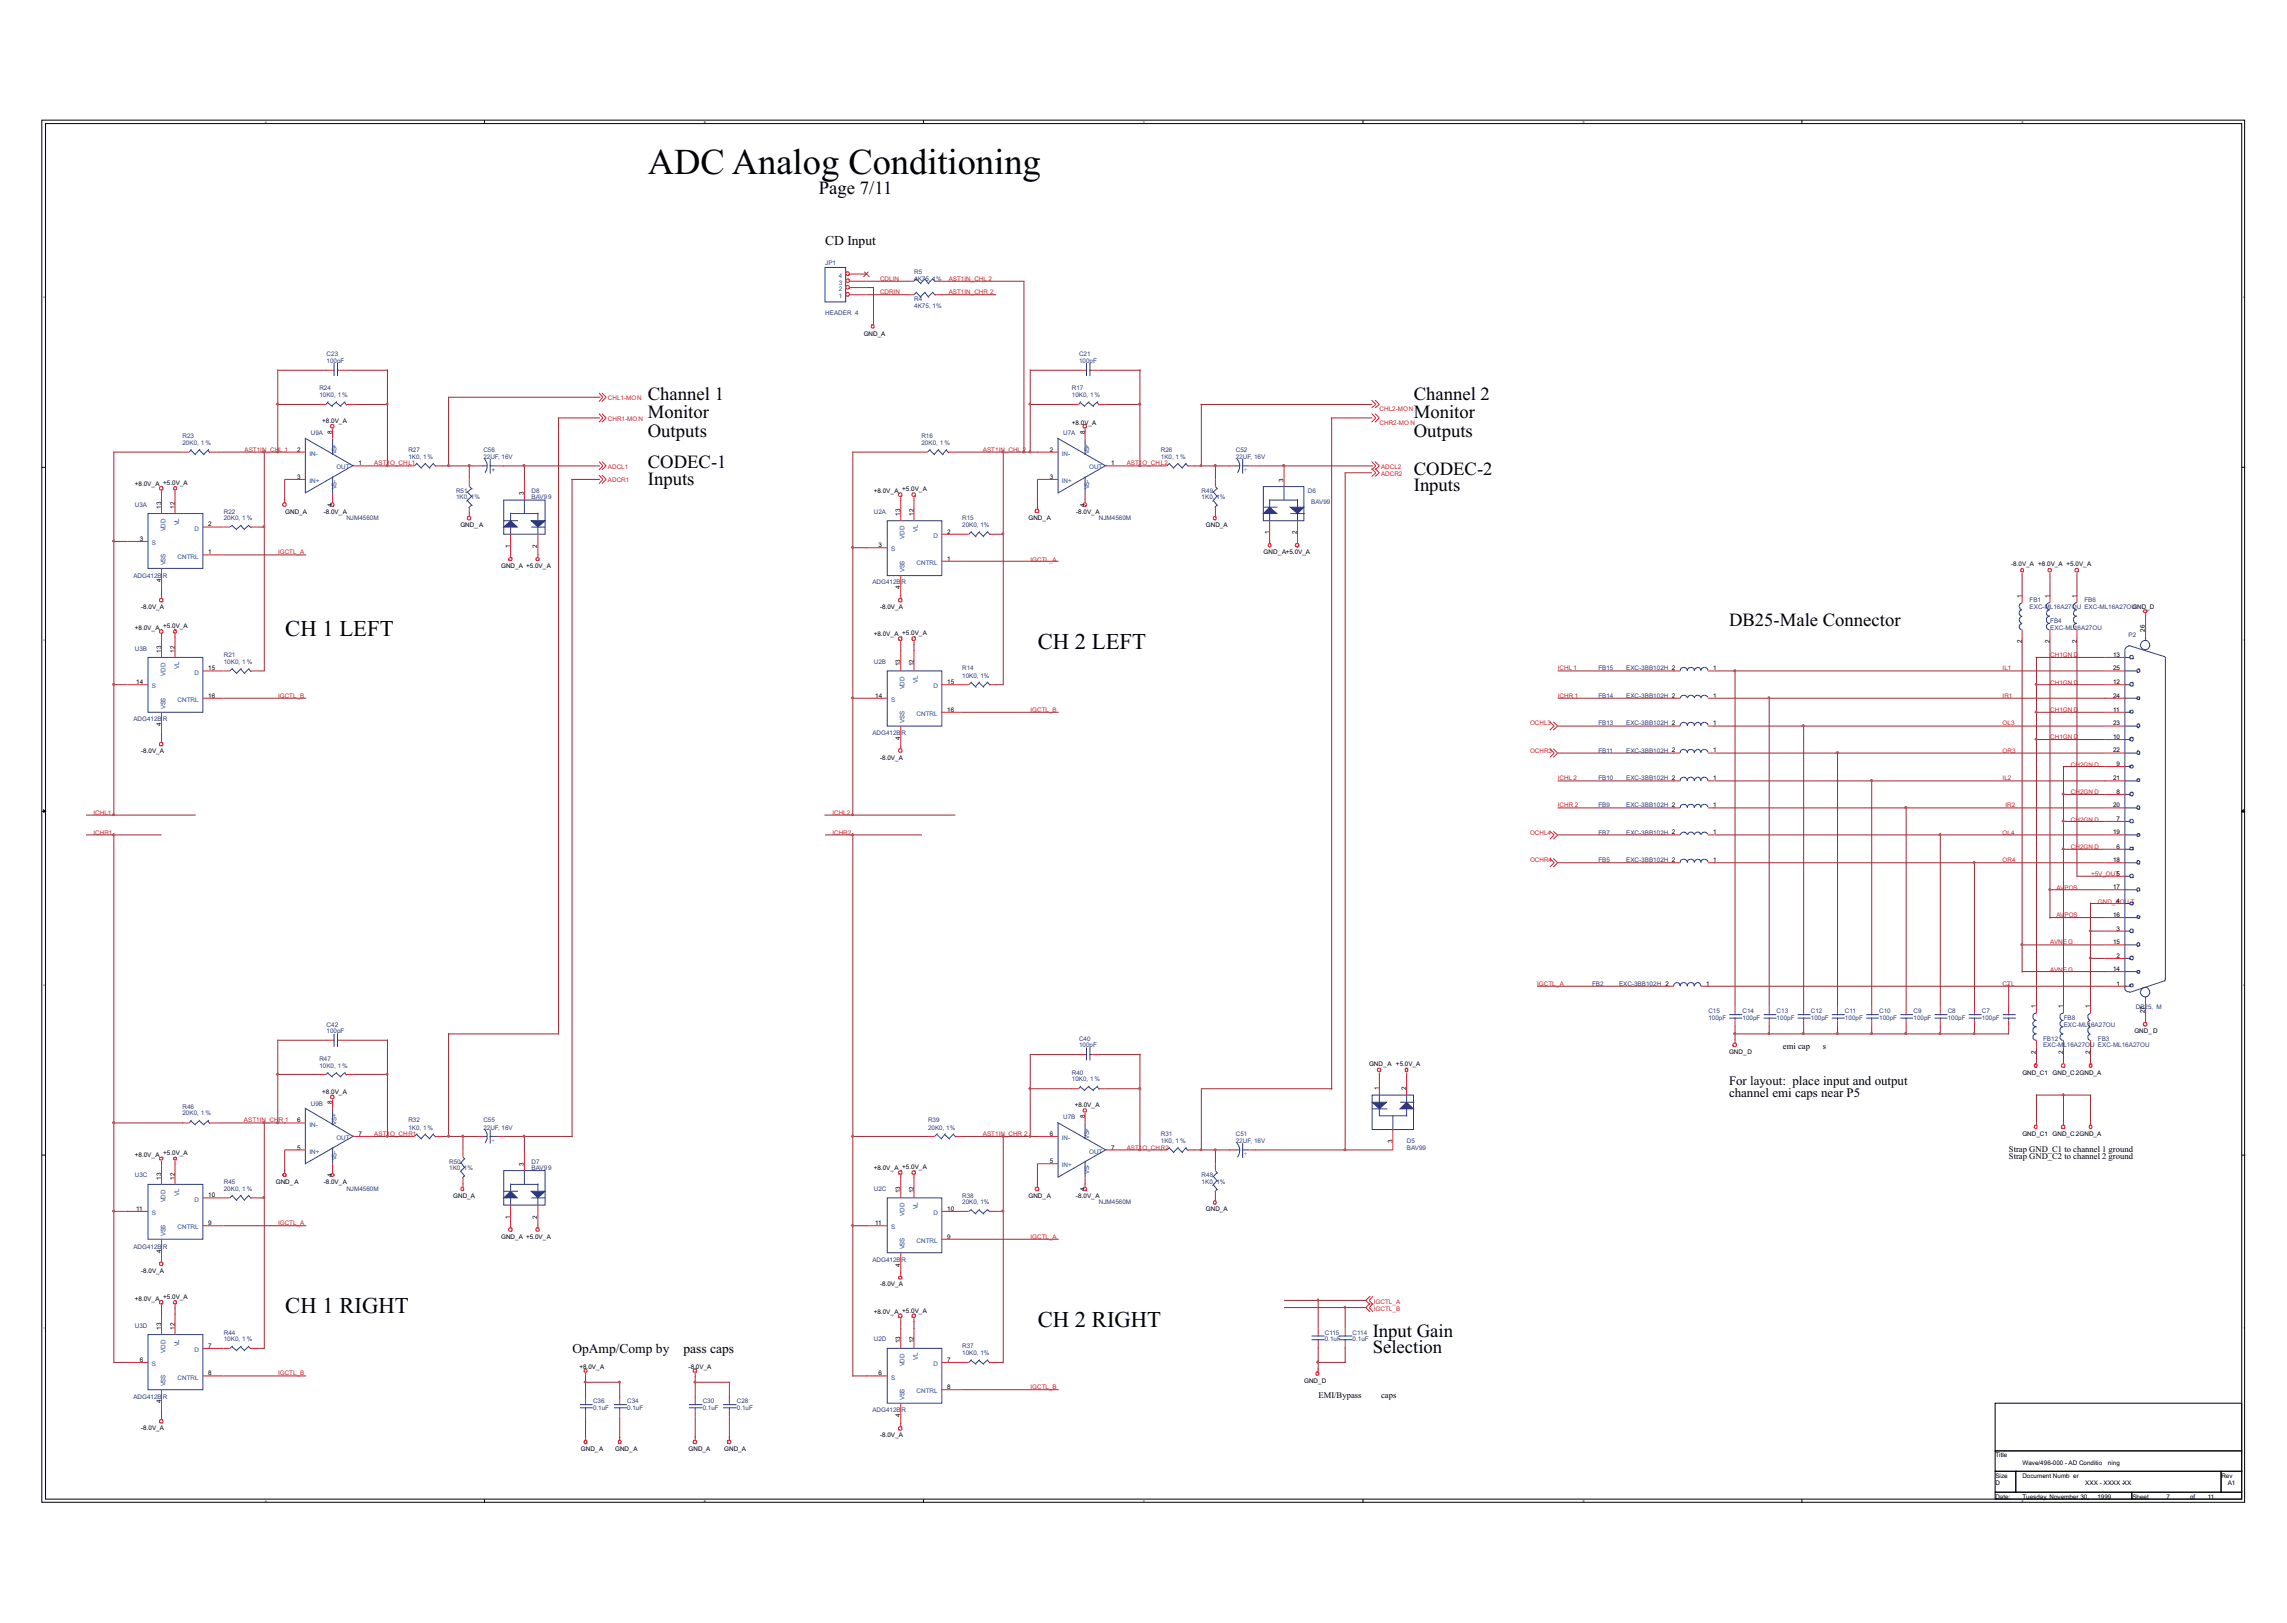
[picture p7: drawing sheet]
<svg xmlns="http://www.w3.org/2000/svg" width="148mm" height="105mm" viewBox="0 0 148 105" stroke-linecap="round" stroke-linejoin="round" font-family="sans-serif">
<defs><g id="words">
<text font-size="2.4" fill="#010202" x="41.9" y="11.3">ADC Analog Conditioning</text>
<g font-size="1.5" fill="#010202">
<text x="18.5" y="41.1">CH 1 LEFT</text>
<text x="67.2" y="42">CH 2 LEFT</text>
<text x="18.5" y="85">CH 1 RIGHT</text>
<text x="67.2" y="85.9">CH 2 RIGHT</text>
</g>
<g font-size="1.2" fill="#010202">
<text x="53" y="12.6">Page 7/11</text>
<text x="41.9" y="25.8">Channel 1</text>
<text x="41.9" y="27.1">Monitor</text>
<text x="41.9" y="28.2">Outputs</text>
<text x="91.5" y="25.8">Channel 2</text>
<text x="91.5" y="27.1">Monitor</text>
<text x="91.5" y="28.2">Outputs</text>
<text x="41.9" y="30.3">CODEC-1</text>
<text x="41.9" y="31.3">Inputs</text>
<text x="91.5" y="30.7">CODEC-2</text>
<text x="91.5" y="31.8">Inputs</text>
<text x="111.9" y="40.5">DB25-Male Connector</text>
<text x="88.8" y="86.5">Input Gain</text>
<text x="88.8" y="87.5">Selection</text>
</g>
<g font-size=".9" fill="#010202">
<text x="53.4" y="15.9">CD Input</text>
<text x="37" y="87.5">OpAmp/Comp by</text>
<text x="44.2" y="87.5">pass caps</text>
</g>
<g font-size=".8" fill="#010202">
<text x="111.9" y="70.2">For layout: place input and output</text>
<text x="111.9" y="71">channel emi caps near P5</text>
</g>
<g font-size=".6" fill="#010202">
<text x="115.4" y="67.9">emi cap</text>
<text x="118" y="67.9">s</text>
<text x="130" y="74.5">Strap GND_C1 to channel 1 ground</text>
<text x="130" y="75">Strap GND_C2 to channel 2 ground</text>
<text x="85.3" y="90.5">EMI/Bypass</text>
<text x="89.4" y="90.5">caps</text>
</g>
<g font-size=".4" fill="#2e3090">
<text x="53.4" y="17.1">JP1</text>
<text x="59.2" y="17.7">R5</text>
<text x="21.1" y="23">C23</text>
<text x="21.1" y="23.5">100pF</text>
<text x="53.4" y="20.4">HEADER 4</text>
<text x="59.2" y="18.2">4K75, 1%</text>
<text x="59.2" y="19.5">R4</text>
<text x="59.2" y="19.9">4K75, 1%</text>
<text x="69.8" y="23">C21</text>
<text x="69.8" y="23.5">100pF</text>
<text x="11.8" y="28.3">R23</text>
<text x="11.8" y="28.8">20K0, 1 %</text>
<text x="20.1" y="28.2">U9A</text>
<text x="20.7" y="25.3">R24</text>
<text x="20.7" y="25.7">10K0, 1%</text>
<text x="26.4" y="29.2">R27</text>
<text x="26.4" y="29.7">1K0, 1%</text>
<text x="31.3" y="29.2">C56</text>
<text x="31.3" y="29.7">22UF, 16V</text>
<text x="59.6" y="28.3">R16</text>
<text x="59.6" y="28.8">20K0, 1 %</text>
<text x="68.8" y="28.2">U7A</text>
<text x="69.4" y="25.3">R17</text>
<text x="69.4" y="25.7">10K0, 1%</text>
<text x="75.1" y="29.2">R26</text>
<text x="75.1" y="29.7">1K0, 1%</text>
<text x="80" y="29.2">C52</text>
<text x="80" y="29.7">22UF, 16V</text>
<text x="8.7" y="32.8">U3A</text>
<text x="14.5" y="33.2">R22</text>
<text x="14.5" y="33.7">20K0, 1 %</text>
<text x="22.4" y="33.7">NJM4560M</text>
<text x="29.5" y="31.9">R51</text>
<text x="29.5" y="32.3">1K0, 1%</text>
<text x="34.4" y="31.9">D8</text>
<text x="34.4" y="32.3">BAV99</text>
<text x="56.5" y="33.2">U2A</text>
<text x="62.3" y="33.7">R15</text>
<text x="62.3" y="34.1">20K0, 1%</text>
<text x="71.1" y="33.7">NJM4560M</text>
<text x="77.8" y="31.9">R49</text>
<text x="77.8" y="32.3">1K0, 1%</text>
<text x="84.6" y="31.9">D6</text>
<text x="84.9" y="32.6">BAV99</text>
<text x="8.6" y="37.4">ADG412BR</text>
<text x="56.5" y="37.8">ADG412BR</text>
<text x="131.3" y="38.9">FB1</text>
<text x="131.3" y="39.4">EXC-ML16A27OU EXC-ML16A27OU</text>
<text x="132.7" y="40.3">FB4</text>
<text x="132.7" y="40.7">EXC-ML16A27OU</text>
<text x="134.9" y="38.9">FB6</text>
<text x="137.8" y="41.2">P2</text>
<text x="8.6" y="46.7">ADG412BR</text>
<text x="8.7" y="42.1">U3B</text>
<text x="14.5" y="42.5">R21</text>
<text x="14.5" y="43">10K0, 1 %</text>
<text x="56.5" y="47.6">ADG412BR</text>
<text x="56.5" y="43">U2B</text>
<text x="62.3" y="43.4">R14</text>
<text x="62.3" y="43.8">10K0, 1%</text>
<text x="103.4" y="43.4">FB15</text>
<text x="103.4" y="46.9">FB13</text>
<text x="103.4" y="45.2">FB14</text>
<text x="105.2" y="43.4">EXC-3BB102H 2</text>
<text x="105.2" y="46.9">EXC-3BB102H 2</text>
<text x="105.2" y="45.2">EXC-3BB102H 2</text>
<text x="103.4" y="48.7">FB11</text>
<text x="103.4" y="52.2">FB9</text>
<text x="103.4" y="50.5">FB10</text>
<text x="105.2" y="48.7">EXC-3BB102H 2</text>
<text x="105.2" y="52.2">EXC-3BB102H 2</text>
<text x="105.2" y="50.5">EXC-3BB102H 2</text>
<text x="103.4" y="55.8">FB5</text>
<text x="103.4" y="54">FB7</text>
<text x="105.2" y="55.8">EXC-3BB102H 2</text>
<text x="105.2" y="54">EXC-3BB102H 2</text>
<text x="103" y="63.8">FB2</text>
<text x="104.8" y="63.8">EXC-3BB102H 2</text>
<text x="110.6" y="65.5">C15</text>
<text x="110.6" y="66">100pF</text>
<text x="112.8" y="65.5">C14</text>
<text x="112.8" y="66">100pF</text>
<text x="115" y="65.5">C13</text>
<text x="115" y="66">100pF</text>
<text x="117.2" y="65.5">C12</text>
<text x="117.2" y="66">100pF</text>
<text x="119.4" y="65.5">C11</text>
<text x="119.4" y="66">100pF</text>
<text x="121.6" y="65.5">C10</text>
<text x="121.6" y="66">100pF</text>
<text x="123.8" y="65.5">C9</text>
<text x="123.8" y="66">100pF</text>
<text x="126" y="65.5">C8</text>
<text x="126" y="66">100pF</text>
<text x="128.3" y="65.5">C7</text>
<text x="128.3" y="66">100pF</text>
<text x="133.6" y="66">FB8</text>
<text x="138.2" y="65.3">DB25, M</text>
<text x="11.8" y="71.7">R46</text>
<text x="20.1" y="71.6">U9B</text>
<text x="20.7" y="68.7">R47</text>
<text x="20.7" y="69.1">10K0, 1%</text>
<text x="21.1" y="66.4">C42</text>
<text x="21.1" y="66.9">100pF</text>
<text x="69.4" y="69.5">R40</text>
<text x="69.4" y="69.9">10K0, 1%</text>
<text x="69.8" y="67.3">C40</text>
<text x="69.8" y="67.7">100pF</text>
<text x="132.2" y="67.3">FB12</text>
<text x="132.2" y="67.7">EXC-ML16A27OU EXC-ML16A27OU</text>
<text x="133.6" y="66.4">EXC-ML16A27OU</text>
<text x="135.8" y="67.3">FB3</text>
<text x="8.7" y="76.2">U3C</text>
<text x="11.8" y="72.1">20K0, 1 %</text>
<text x="14.5" y="76.6">R45</text>
<text x="14.5" y="77">20K0, 1 %</text>
<text x="22.4" y="77">NJM4560M</text>
<text x="26.4" y="72.6">R32</text>
<text x="26.4" y="73.1">1K0, 1%</text>
<text x="29.1" y="75.3">R50</text>
<text x="29.1" y="75.7">1K0, 1%</text>
<text x="31.3" y="72.6">C55</text>
<text x="31.3" y="73.1">22UF, 16V</text>
<text x="34.4" y="75.3">D7</text>
<text x="34.4" y="75.7">BAV99</text>
<text x="56.5" y="77">U2C</text>
<text x="60.1" y="72.6">R39</text>
<text x="60.1" y="73.1">20K0, 1%</text>
<text x="62.3" y="77.5">R38</text>
<text x="62.3" y="77.9">20K0, 1%</text>
<text x="68.8" y="72.4">U7B</text>
<text x="71.1" y="77.9">NJM4560M</text>
<text x="75.1" y="73.5">R31</text>
<text x="75.1" y="73.9">1K0, 1%</text>
<text x="77.8" y="76.2">R48</text>
<text x="77.8" y="76.6">1K0, 1%</text>
<text x="80" y="73.5">C51</text>
<text x="80" y="73.9">22UF, 16V</text>
<text x="91" y="73.9">D5</text>
<text x="91" y="74.4">BAV99</text>
<text x="8.6" y="80.8">ADG412BR</text>
<text x="56.5" y="81.7">ADG412BR</text>
<text x="8.7" y="85.9">U3D</text>
<text x="14.5" y="86.4">R44</text>
<text x="14.5" y="86.8">10K0, 1 %</text>
<text x="56.5" y="86.8">U2D</text>
<text x="62.3" y="87.2">R37</text>
<text x="62.3" y="87.6">10K0, 1%</text>
<text x="85.7" y="86.4">C115</text>
<text x="85.7" y="86.8">0.1uF</text>
<text x="87.5" y="86.4">C114</text>
<text x="87.5" y="86.8">0.1uF</text>
<text x="8.6" y="90.5">ADG412BR</text>
<text x="38.4" y="90.8">C36</text>
<text x="38.4" y="91.2">0.1uF</text>
<text x="40.6" y="90.8">C34</text>
<text x="40.6" y="91.2">0.1uF</text>
<text x="45.5" y="90.8">C30</text>
<text x="45.5" y="91.2">0.1uF</text>
<text x="47.7" y="90.8">C28</text>
<text x="47.7" y="91.2">0.1uF</text>
<text x="56.5" y="91.4">ADG412BR</text>
</g>
<g font-size=".4" fill="#14589f">
<text x="54.3" y="18">4</text>
<text x="54.3" y="19.3">1</text>
<text x="54.3" y="18.8">2</text>
<text x="54.3" y="18.4">3</text>
<text x="20" y="29.5">IN-</text>
<text x="21.8" y="29.4" transform="rotate(-90 21.8 29.4)">VS+</text>
<text x="68.7" y="29.5">IN-</text>
<text x="70.5" y="29.4" transform="rotate(-90 70.5 29.4)">VS+</text>
<text x="9.8" y="35.3">S</text>
<text x="10.7" y="34.4" transform="rotate(-90 10.7 34.4)">VDD</text>
<text x="11.6" y="34" transform="rotate(-90 11.6 34)">VL</text>
<text x="12.6" y="34.3">D</text>
<text x="20" y="31.3">IN+</text>
<text x="21.8" y="31.7" transform="rotate(-90 21.8 31.7)">VS-</text>
<text x="21.8" y="30.4">OUT</text>
<text x="57.7" y="35.7">S</text>
<text x="58.5" y="34.8" transform="rotate(-90 58.5 34.8)">VDD</text>
<text x="59.4" y="34.4" transform="rotate(-90 59.4 34.4)">VL</text>
<text x="60.4" y="34.8">D</text>
<text x="68.7" y="31.3">IN+</text>
<text x="70.5" y="31.7" transform="rotate(-90 70.5 31.7)">VS-</text>
<text x="70.5" y="30.4">OUT</text>
<text x="10.7" y="36.6" transform="rotate(-90 10.7 36.6)">VSS</text>
<text x="11.5" y="36.1">CNTRL</text>
<text x="58.5" y="37" transform="rotate(-90 58.5 37)">VSS</text>
<text x="59.3" y="36.6">CNTRL</text>
<text x="9.8" y="44.5">S</text>
<text x="10.7" y="45.9" transform="rotate(-90 10.7 45.9)">VSS</text>
<text x="10.7" y="43.7" transform="rotate(-90 10.7 43.7)">VDD</text>
<text x="11.5" y="45.4">CNTRL</text>
<text x="11.6" y="43.3" transform="rotate(-90 11.6 43.3)">VL</text>
<text x="12.6" y="43.6">D</text>
<text x="57.7" y="45.4">S</text>
<text x="58.5" y="46.8" transform="rotate(-90 58.5 46.8)">VSS</text>
<text x="58.5" y="44.6" transform="rotate(-90 58.5 44.6)">VDD</text>
<text x="59.3" y="46.3">CNTRL</text>
<text x="59.4" y="44.2" transform="rotate(-90 59.4 44.2)">VL</text>
<text x="60.4" y="44.5">D</text>
<text x="10.7" y="77.8" transform="rotate(-90 10.7 77.8)">VDD</text>
<text x="11.6" y="77.4" transform="rotate(-90 11.6 77.4)">VL</text>
<text x="12.6" y="77.7">D</text>
<text x="20" y="72.9">IN-</text>
<text x="20" y="74.6">IN+</text>
<text x="21.8" y="75.1" transform="rotate(-90 21.8 75.1)">VS-</text>
<text x="21.8" y="72.8" transform="rotate(-90 21.8 72.8)">VS+</text>
<text x="21.8" y="73.8">OUT</text>
<text x="68.7" y="73.8">IN-</text>
<text x="68.7" y="75.5">IN+</text>
<text x="70.5" y="75.9" transform="rotate(-90 70.5 75.9)">VS-</text>
<text x="70.5" y="73.7" transform="rotate(-90 70.5 73.7)">VS+</text>
<text x="70.5" y="74.6">OUT</text>
<text x="9.8" y="78.6">S</text>
<text x="10.7" y="79.9" transform="rotate(-90 10.7 79.9)">VSS</text>
<text x="11.5" y="79.5">CNTRL</text>
<text x="57.7" y="79.5">S</text>
<text x="58.5" y="80.8" transform="rotate(-90 58.5 80.8)">VSS</text>
<text x="58.5" y="78.6" transform="rotate(-90 58.5 78.6)">VDD</text>
<text x="59.3" y="80.4">CNTRL</text>
<text x="59.4" y="78.2" transform="rotate(-90 59.4 78.2)">VL</text>
<text x="60.4" y="78.6">D</text>
<text x="9.8" y="88.4">S</text>
<text x="10.7" y="89.7" transform="rotate(-90 10.7 89.7)">VSS</text>
<text x="10.7" y="87.5" transform="rotate(-90 10.7 87.5)">VDD</text>
<text x="11.5" y="89.3">CNTRL</text>
<text x="11.6" y="87.1" transform="rotate(-90 11.6 87.1)">VL</text>
<text x="12.6" y="87.5">D</text>
<text x="57.7" y="89.3">S</text>
<text x="58.5" y="88.4" transform="rotate(-90 58.5 88.4)">VDD</text>
<text x="59.4" y="88" transform="rotate(-90 59.4 88)">VL</text>
<text x="60.4" y="88.4">D</text>
<text x="58.5" y="90.6" transform="rotate(-90 58.5 90.6)">VSS</text>
<text x="59.3" y="90.1">CNTRL</text>
</g>
<g font-size=".4" fill="#010202">
<text x="55.9" y="21.7">GND_A</text>
<text x="19.2" y="29.2">2</text>
<text x="20.9" y="27.4">+8.0V_A</text>
<text x="21.5" y="28.1" transform="rotate(-90 21.5 28.1)">8</text>
<text x="67.9" y="29.2">2</text>
<text x="69.4" y="27.5">+8.0V_A</text>
<text x="70.2" y="28.1" transform="rotate(-90 70.2 28.1)">8</text>
<text x="8.7" y="31.4">+8.0V_A +5.0V_A</text>
<text x="9" y="35">3</text>
<text x="10.4" y="32.9" transform="rotate(-90 10.4 32.9)">13</text>
<text x="11.3" y="32.9" transform="rotate(-90 11.3 32.9)">12</text>
<text x="13.5" y="35.9">1</text>
<text x="13.5" y="34.1">2</text>
<text x="18.5" y="33.2">GND_A</text>
<text x="19.2" y="31">3</text>
<text x="20.9" y="33.2">-8.0V_A</text>
<text x="21.5" y="32.8" transform="rotate(-90 21.5 32.8)">4</text>
<text x="23.2" y="30.1">1</text>
<text x="29.8" y="34.1">GND_A</text>
<text x="33" y="35.5" transform="rotate(-90 33 35.5)">1</text>
<text x="33.9" y="32" transform="rotate(-90 33.9 32)">3</text>
<text x="34.8" y="35.5" transform="rotate(-90 34.8 35.5)">2</text>
<text x="56.5" y="31.9">+8.0V_A +5.0V_A</text>
<text x="56.9" y="35.4">3</text>
<text x="58.3" y="33.4" transform="rotate(-90 58.3 33.4)">13</text>
<text x="59.1" y="33.4" transform="rotate(-90 59.1 33.4)">12</text>
<text x="61.3" y="34.5">2</text>
<text x="66.6" y="33.7">GND_A</text>
<text x="67.9" y="31">3</text>
<text x="69.6" y="33.2">-8.0V_A</text>
<text x="70.2" y="32.8" transform="rotate(-90 70.2 32.8)">4</text>
<text x="71.9" y="30.1">1</text>
<text x="78" y="34.1">GND_A</text>
<text x="81.8" y="35.9">GND_A+5.0V_A</text>
<text x="82.1" y="34.6" transform="rotate(-90 82.1 34.6)">1</text>
<text x="83.1" y="31.2" transform="rotate(-90 83.1 31.2)">3</text>
<text x="83.9" y="34.6" transform="rotate(-90 83.9 34.6)">2</text>
<text x="8.7" y="40.7">+8.0V_A +5.0V_A</text>
<text x="9.1" y="39.4">-8.0V_A</text>
<text x="10.4" y="37.7" transform="rotate(-90 10.4 37.7)">4</text>
<text x="32.4" y="36.7">GND_A +5.0V_A</text>
<text x="56.5" y="41.2">+8.0V_A +5.0V_A</text>
<text x="57" y="39.4">-8.0V_A</text>
<text x="58.3" y="38.1" transform="rotate(-90 58.3 38.1)">4</text>
<text x="61.3" y="36.3">1</text>
<text x="130.2" y="36.6">-8.0V_A +8.0V_A +5.0V_A</text>
<text x="130.8" y="41.6" transform="rotate(-90 130.8 41.6)">2</text>
<text x="130.8" y="38.7" transform="rotate(-90 130.8 38.7)">1</text>
<text x="132.6" y="41.6" transform="rotate(-90 132.6 41.6)">2</text>
<text x="132.6" y="38.7" transform="rotate(-90 132.6 38.7)">1</text>
<text x="134.4" y="41.6" transform="rotate(-90 134.4 41.6)">2</text>
<text x="134.4" y="38.7" transform="rotate(-90 134.4 38.7)">1</text>
<text x="138" y="39.4">GND_D</text>
<text x="138.8" y="40.9" transform="rotate(-90 138.8 40.9)">26</text>
<text x="8.8" y="44.3">14</text>
<text x="10.4" y="47" transform="rotate(-90 10.4 47)">4</text>
<text x="10.4" y="42.2" transform="rotate(-90 10.4 42.2)">13</text>
<text x="11.3" y="42.2" transform="rotate(-90 11.3 42.2)">12</text>
<text x="13.5" y="45.1">16</text>
<text x="13.5" y="43.4">15</text>
<text x="56.6" y="45.1">14</text>
<text x="58.3" y="47.8" transform="rotate(-90 58.3 47.8)">4</text>
<text x="58.3" y="43.1" transform="rotate(-90 58.3 43.1)">13</text>
<text x="59.1" y="43.1" transform="rotate(-90 59.1 43.1)">12</text>
<text x="61.3" y="46">16</text>
<text x="61.3" y="44.3">15</text>
<text x="110.9" y="43.4">1</text>
<text x="110.9" y="46.9">1</text>
<text x="110.9" y="45.1">1</text>
<text x="136.7" y="42.5">13</text>
<text x="136.7" y="43.4">25</text>
<text x="136.7" y="44.3">12</text>
<text x="136.7" y="45.1">24</text>
<text x="136.7" y="46">11</text>
<text x="136.7" y="46.9">23</text>
<text x="136.7" y="47.8">10</text>
<text x="9.1" y="48.7">-8.0V_A</text>
<text x="57" y="49.1">-8.0V_A</text>
<text x="110.9" y="54">1</text>
<text x="110.9" y="48.7">1</text>
<text x="110.9" y="52.2">1</text>
<text x="110.9" y="50.5">1</text>
<text x="136.7" y="48.7">22</text>
<text x="136.7" y="50.5">21</text>
<text x="136.7" y="54">19</text>
<text x="136.7" y="52.2">20</text>
<text x="137" y="49.6">9</text>
<text x="137" y="51.4">8</text>
<text x="137" y="53.1">7</text>
<text x="110.9" y="55.8">1</text>
<text x="136.7" y="59.3">16</text>
<text x="136.7" y="57.5">17</text>
<text x="136.7" y="55.8">18</text>
<text x="137" y="58.4">4</text>
<text x="137" y="54.9">6</text>
<text x="110.4" y="63.8">1</text>
<text x="131.8" y="65.2" transform="rotate(-90 131.8 65.2)">1</text>
<text x="133.5" y="65.2" transform="rotate(-90 133.5 65.2)">1</text>
<text x="135.3" y="65.2" transform="rotate(-90 135.3 65.2)">1</text>
<text x="136.7" y="62.8">14</text>
<text x="136.7" y="61.1">15</text>
<text x="137" y="63.8">1</text>
<text x="137" y="62">2</text>
<text x="137" y="60.2">3</text>
<text x="138.8" y="65.6" transform="rotate(-90 138.8 65.6)">27</text>
<text x="20.9" y="70.8">+8.0V_A</text>
<text x="21.5" y="71.4" transform="rotate(-90 21.5 71.4)">8</text>
<text x="69.6" y="71.6">+8.0V_A</text>
<text x="88.6" y="69">GND_A +5.0V_A</text>
<text x="89.2" y="70.5" transform="rotate(-90 89.2 70.5)">1</text>
<text x="91" y="70.5" transform="rotate(-90 91 70.5)">2</text>
<text x="111.9" y="68.2">GND_D</text>
<text x="130.9" y="69.5">GND_C1</text>
<text x="131.8" y="68.2" transform="rotate(-90 131.8 68.2)">2</text>
<text x="132.8" y="69.5">GND_C 2GND_A</text>
<text x="133.5" y="68.2" transform="rotate(-90 133.5 68.2)">2</text>
<text x="135.3" y="68.2" transform="rotate(-90 135.3 68.2)">2</text>
<text x="138.1" y="66.9">GND_D</text>
<text x="8.7" y="74.8">+8.0V_A +5.0V_A</text>
<text x="10.4" y="76.3" transform="rotate(-90 10.4 76.3)">13</text>
<text x="11.3" y="76.3" transform="rotate(-90 11.3 76.3)">12</text>
<text x="13.5" y="77.5">10</text>
<text x="17.8" y="76.6">GND_A</text>
<text x="19.2" y="72.6">6</text>
<text x="19.2" y="74.4">5</text>
<text x="20.9" y="76.6">-8.0V_A</text>
<text x="21.5" y="76.2" transform="rotate(-90 21.5 76.2)">4</text>
<text x="23.2" y="73.5">7</text>
<text x="29.3" y="77.5">GND_A</text>
<text x="33.9" y="75.4" transform="rotate(-90 33.9 75.4)">3</text>
<text x="56.5" y="75.7">+8.0V_A +5.0V_A</text>
<text x="58.3" y="77.2" transform="rotate(-90 58.3 77.2)">13</text>
<text x="59.1" y="77.2" transform="rotate(-90 59.1 77.2)">12</text>
<text x="66.6" y="77.5">GND_A</text>
<text x="67.9" y="73.5">6</text>
<text x="67.9" y="75.2">5</text>
<text x="69.6" y="77.5">-8.0V_A</text>
<text x="70.2" y="77" transform="rotate(-90 70.2 77)">4</text>
<text x="70.2" y="72.3" transform="rotate(-90 70.2 72.3)">8</text>
<text x="71.9" y="74.4">7</text>
<text x="90.1" y="73.9" transform="rotate(-90 90.1 73.9)">3</text>
<text x="130.9" y="73.5">GND_C1</text>
<text x="132.8" y="73.5">GND_C 2GND_A</text>
<text x="8.8" y="78.3">11</text>
<text x="9.1" y="82.3">-8.0V_A</text>
<text x="10.4" y="81" transform="rotate(-90 10.4 81)">4</text>
<text x="13.5" y="79.3">9</text>
<text x="32.4" y="80.1">GND_A +5.0V_A</text>
<text x="33" y="78.8" transform="rotate(-90 33 78.8)">1</text>
<text x="34.8" y="78.8" transform="rotate(-90 34.8 78.8)">2</text>
<text x="56.6" y="79.3">11</text>
<text x="57" y="83.2">-8.0V_A</text>
<text x="58.3" y="81.9" transform="rotate(-90 58.3 81.9)">4</text>
<text x="61.3" y="80.1">9</text>
<text x="61.3" y="78.3">10</text>
<text x="78" y="78.4">GND_A</text>
<text x="8.7" y="84.1">+8.0V_A +5.0V_A</text>
<text x="9" y="88.1">6</text>
<text x="10.4" y="86" transform="rotate(-90 10.4 86)">13</text>
<text x="11.3" y="86" transform="rotate(-90 11.3 86)">12</text>
<text x="13.5" y="89">8</text>
<text x="13.5" y="87.2">7</text>
<text x="37.5" y="88.6">+8.0V_A</text>
<text x="44.6" y="88.6">-8.0V_A</text>
<text x="56.5" y="85">+8.0V_A +5.0V_A</text>
<text x="56.9" y="89">6</text>
<text x="58.3" y="86.9" transform="rotate(-90 58.3 86.9)">13</text>
<text x="59.1" y="86.9" transform="rotate(-90 59.1 86.9)">12</text>
<text x="61.3" y="89.9">8</text>
<text x="61.3" y="88.1">7</text>
<text x="84.4" y="89.4">GND_D</text>
<text x="9.1" y="92.5">-8.0V_A</text>
<text x="10.4" y="90.8" transform="rotate(-90 10.4 90.8)">4</text>
<text x="37.6" y="93.9">GND_A</text>
<text x="39.8" y="93.9">GND_A</text>
<text x="44.6" y="93.9">GND_A</text>
<text x="46.9" y="93.9">GND_A</text>
<text x="57" y="93">-8.0V_A</text>
<text x="58.3" y="91.7" transform="rotate(-90 58.3 91.7)">4</text>
<text x="129.1" y="94.3">Title</text>
<text x="129.1" y="95.6">Size</text>
<text x="130.9" y="94.8">Wave/496-000 - AD Conditio</text>
<text x="130.9" y="95.6">Document Numb er</text>
<text x="136.4" y="94.8">ning</text>
<text x="143.8" y="95.6">Rev</text>
<text x="129.1" y="96.1">D</text>
<text x="129.1" y="97">Date:</text>
<text x="130.9" y="97">Tuesday, November 30,</text>
<text x="134.9" y="96.1">XXX - XXXX -XX</text>
<text x="135.7" y="97">1999</text>
<text x="138" y="97">Sheet</text>
<text x="140.2" y="97">7</text>
<text x="141.7" y="97">of</text>
<text x="142.9" y="97">11</text>
<text x="144.2" y="96.1">A1</text>
</g>
<g font-size=".4" fill="#ee2028">
<text x="57" y="18.2">CDLIN</text>
<text x="57" y="19">CDRIN</text>
<text x="61.4" y="19">AST1IN_CHR 2</text>
<text x="61.4" y="18.2">AST1IN_CHL 2</text>
<text x="15.8" y="29.2">AST1IN_CHL 1</text>
<text x="39.3" y="25.9">CHL1-MON</text>
<text x="39.3" y="27.2">CHR1-MO N</text>
<text x="63.6" y="29.2">AST1IN_CHL 2</text>
<text x="89.3" y="27.5">CHR2-MO N</text>
<text x="89.3" y="26.6">CHL2-MON</text>
<text x="18" y="35.9">IGCTL_A</text>
<text x="24.2" y="30.1">AST1O_CHL1</text>
<text x="39.3" y="30.3">ADCL1</text>
<text x="39.3" y="31.2">ADCR1</text>
<text x="72.9" y="30.1">AST1O_CHL2</text>
<text x="89.4" y="30.8">ADCR2</text>
<text x="89.4" y="30.3">ADCL2</text>
<text x="66.7" y="36.3">IGCTL_A</text>
<text x="18" y="45.2">IGCTL_B</text>
<text x="66.7" y="46">IGCTL_B</text>
<text x="99" y="46.9">OCHL3</text>
<text x="100.8" y="45.2">ICHR 1</text>
<text x="100.8" y="43.4">ICHL 1</text>
<text x="129.6" y="43.4">IL1</text>
<text x="129.6" y="46.9">OL3</text>
<text x="129.6" y="45.2">IR1</text>
<text x="132.7" y="42.5">CH1GN D</text>
<text x="132.7" y="44.3">CH1GN D</text>
<text x="132.7" y="47.8">CH1GN D</text>
<text x="132.7" y="46">CH1GN D</text>
<text x="6" y="52.7">ICHL1</text>
<text x="53.9" y="52.7">ICHL2</text>
<text x="99" y="48.7">OCHR3</text>
<text x="100.8" y="52.2">ICHR 2</text>
<text x="100.8" y="50.5">ICHL 2</text>
<text x="129.6" y="48.7">OR3</text>
<text x="129.6" y="50.5">IL2</text>
<text x="129.8" y="52.2">IR2</text>
<text x="134" y="51.4">CH2GN D</text>
<text x="134" y="53.2">CH2GN D</text>
<text x="134" y="49.6">CH2GN D</text>
<text x="6" y="54">ICHR1</text>
<text x="53.9" y="54">ICHR2</text>
<text x="99" y="55.8">OCHR4</text>
<text x="99" y="54">OCHL4</text>
<text x="129.6" y="55.8">OR4</text>
<text x="129.6" y="54">OL4</text>
<text x="133.1" y="59.3">AVPOS</text>
<text x="133.1" y="57.6">AVPOS</text>
<text x="134" y="54.9">CH2GN D</text>
<text x="135.3" y="56.7">+5V_OUT5</text>
<text x="135.8" y="58.5">GND_AOU T</text>
<text x="99.5" y="63.8">IGCTL_A</text>
<text x="129.6" y="63.8">CTL</text>
<text x="132.7" y="62.9">AVNEG</text>
<text x="132.7" y="61.1">AVNEG</text>
<text x="15.8" y="72.6">AST1IN_CHR 1</text>
<text x="24.2" y="73.5">AST1O_CHR1</text>
<text x="63.6" y="73.5">AST1IN_CHR 2</text>
<text x="72.9" y="74.4">AST1O_CHR2</text>
<text x="18" y="79.3">IGCTL_A</text>
<text x="66.7" y="80.1">IGCTL_A</text>
<text x="18" y="89">IGCTL_B</text>
<text x="66.7" y="89.9">IGCTL_B</text>
<text x="88.9" y="84.8">IGCTL_B</text>
<text x="88.9" y="84.3">IGCTL_A</text>
</g>
<g font-size=".4" fill="#2c3695">
<text x="31.8" y="30.3" transform="rotate(90 31.8 30.3)">+</text>
<text x="80.5" y="30.3" transform="rotate(90 80.5 30.3)">+</text>
<text x="31.8" y="73.7" transform="rotate(90 31.8 73.7)">+</text>
<text x="80.5" y="74.5" transform="rotate(90 80.5 74.5)">+</text>
</g>
</g></defs>
<g fill="none" stroke="#010202" stroke-width=".06">
<path d="M2.7 7.8h142.6v89.4h-142.6zM2.9 8h142.2v89h-142.2zM31.4 7.8v.2M59.8 7.8v.2M88.2 7.8v.2M116.6 7.8v.2M2.7 30.2h.2M145.1 30.2h.2M2.7 52.5h.2M145.1 52.5h.2M31.4 97v.2M59.8 97v.2"/>
<path d="M88.2 97v.2M116.6 97v.2M129.1 90.8h16v3.1h-16z"/>
</g>
<path d="M2.8 52.4l.1 .1h-.1z" fill="#010202"/>
<path d="M2.8 52.4l.1 .1h-.1z" fill="none" stroke="#010202" stroke-width=".06"/>
<path d="M145.1 52.5l.1-.1v.1z" fill="#010202"/>
<path d="M145.1 52.5l.1-.1v.1zM2.7 74.7h.2M145.1 74.7h.2M129.1 93.9h16v1.3h-16zM129.1 95.2h1.4v1.3h-1.4zM129.1 96.5h8.9v.5h-8.9zM130.5 95.2h13.2v1.3h-13.2zM138 96.5h7.1v.5h-7.1zM143.7 95.2h1.4v1.3h-1.4z" fill="none" stroke="#010202" stroke-width=".06"/>
<g fill="none" stroke="#ee2028" stroke-width=".06">
<path d="M55 19.1h1.1M55 18.6h1.1M55 18.2h1.1M55 17.7h1.1M10.5 31.7v.2M10.5 38.5v.2M11.3 31.7v.2M14.5 34.1h.4M16.2 34.1h.5M18.4 32.3v.2M18.4 29.2h1.4M18.4 31h1.4"/>
<path d="M21.5 27.7v.7M21.5 31.9v.6M22.9 30.1h1.3M30.4 33.2v.2M33 35.8v.3M34.8 35.8v.3M38.8 29.9l.2 .2-.2 .3M38.8 30.7l.2 .3-.2 .3M38.8 25.4l.2 .3-.2 .3M38.8 26.8l.2 .2-.2 .3M39 29.9l.2 .2-.2 .3M39 30.7l.2 .3-.2 .3"/>
<path d="M39 25.4l.2 .3-.2 .3M39 26.8l.2 .2-.2 .3M56.1 35.4h1.3M56.5 20.8v.2M58.3 32.2v1.5M58.3 37.2v1.5M59.1 32.2v1.5M60.9 36.3h1.3M60.9 34.6h1.3M67.1 32.8v.1M70.2 27.7v.3M70.2 32.3v.2"/>
<path d="M78.7 33.2v.2M82.2 35v.2M84 35v.2M88.8 26.8l.2 .2-.2 .3M88.8 30.3l.2 .3-.2 .2M88.8 29.9l.2 .2-.2 .3M88.8 25.9l.2 .3-.2 .2M89 26.8l.3 .2-.3 .3M89 30.3l.3 .3-.3 .2M89 29.9l.3 .2-.3 .3M89 25.9l.3 .3-.3 .2M130.9 37.1v.2"/>
<path d="M132.7 37.1v.2M134.4 37.1v.2M138.8 39.7v1.5M8.2 44.3h1.4M10.5 41v1.5M10.5 46.1v1.3M10.5 47.8v.2M11.3 41v1.5M13.1 45.2h1.4M13.1 43.4h1.8M16.2 43.4h.5M56.1 45.2h1.3"/>
<path d="M58.3 41.5v.2M58.3 42.1v1.3M58.3 47v1.4M59.1 41.5v.2M59.1 42.1v1.3M60.9 44.3h1.3M60.9 46.1h1.3M100.3 55.5l.3 .3-.3 .3M100.3 48.4l.3 .3-.3 .3M100.3 53.8l.3 .2-.3 .3M100.3 46.7l.3 .3-.3 .2M100.5 55.5l.3 .3-.3 .3"/>
<path d="M100.5 48.4l.3 .3-.3 .3M100.5 53.8l.3 .2-.3 .3M100.5 46.7l.3 .3-.3 .2M108.3 43.4h.4M108.3 47h.4M108.3 55.8h.4M110.5 43.4h.4M110.5 47h.4M110.5 55.8h.4M136.2 45.2h1.3M136.2 44.3h1.3M136.2 43.4h1.3"/>
<path d="M136.2 47h1.3M136.2 55.8h1.3M136.2 46.1h1.3M136.2 42.5h1.3M136.2 47.8h1.3M136.2 48.7h1.3M136.2 49.6h1.3M136.2 50.5h1.3M136.2 51.4h1.3M136.2 59.4h1.3M136.2 58.5h1.3M136.2 57.6h1.3"/>
<path d="M136.2 56.7h1.3M136.2 54.9h1.3M136.2 54h1.3M136.2 53.1h1.3M136.2 52.3h1.3M8.2 78.4h1.4M10.5 75.1v1.5M11.3 75.1v1.5M13.1 79.3h1.4M13.1 77.5h1.4M18.4 75.7v.2M21.5 71.1v.3"/>
<path d="M21.5 75.7v.2M30 76.6v.2M33 79.2v.2M34.8 79.2v.2M58.3 76v.2M59.1 76v.2M67.1 76.6v.2M70.2 72v.2M70.2 76.6v.2M78.7 77.4v.3M89.3 69.4v.2M91 69.4v.2"/>
<path d="M112.3 67.3v.2M114.5 65.1v.5M114.5 66v.4M116.7 65.1v.5M116.7 66v.4M118.9 65.1v.5M118.9 66v.4M121.1 65.1v.5M121.1 66v.4M123.4 65.1v.5M123.4 66v.4M125.6 65.1v.5"/>
<path d="M125.6 66v.4M131.8 68.6v.2M131.8 72.6v.2M133.5 68.6v.2M133.5 72.6v.2M135.3 68.6v.2M135.3 72.6v.2M136.2 63.8h1.3M136.2 62.9h1.3M136.2 62h1.3M136.2 61.1h1.3M136.2 60.2h1.3"/>
<path d="M138.8 64.7v1.4M8.2 88.1h1.4M10.5 80.2v1.4M10.5 84.4v.2M10.5 85v1.3M10.5 89.9v1.3M10.5 91.6v.2M11.3 84.4v.2M11.3 85v1.3M13.1 89h1.4M13.1 87.2h1.4M37.9 88.8v.3"/>
<path d="M37.9 92.9v.3M40.1 92.9v.3M45 88.8v.3M45 92.9v.3M47.2 92.9v.3M58.3 82.3v.3M58.3 85.3v.2M58.3 92.1v.2M59.1 85.3v.2M85.3 88.5v.2M88.7 84.3l-.3 .3 .3 .3M88.7 83.9l-.3 .2 .3 .3"/>
<path d="M88.9 84.3l-.3 .3 .3 .3M88.9 83.9l-.3 .2 .3 .3"/>
<circle cx="54.8" cy="18.2" r=".12"/>
<circle cx="54.8" cy="18.6" r=".12"/>
<circle cx="54.8" cy="17.7" r=".12"/>
<circle cx="54.9" cy="19" r=".11"/>
<circle cx="10.4" cy="31.6" r=".12"/>
<circle cx="10.4" cy="38.8" r=".11"/>
<circle cx="11.3" cy="31.6" r=".1"/>
<circle cx="18.4" cy="32.7" r=".12"/>
<circle cx="21.5" cy="27.6" r=".12"/>
<circle cx="21.5" cy="32.6" r=".12"/>
<circle cx="30.4" cy="33.5" r=".11"/>
<circle cx="33" cy="36.2" r=".1"/>
<circle cx="34.8" cy="36.2" r=".1"/>
<circle cx="56.5" cy="21.1" r=".1"/>
<circle cx="58.2" cy="38.8" r=".12"/>
<circle cx="58.3" cy="32" r=".11"/>
<circle cx="59.1" cy="32" r=".11"/>
<circle cx="67.1" cy="33.1" r=".12"/>
<circle cx="70.2" cy="27.6" r=".12"/>
<circle cx="70.2" cy="32.6" r=".12"/>
<circle cx="78.6" cy="33.5" r=".11"/>
<circle cx="82.2" cy="35.3" r=".11"/>
<circle cx="83.9" cy="35.3" r=".12"/>
<circle cx="130.9" cy="36.9" r=".1"/>
<circle cx="132.6" cy="36.9" r=".12"/>
<circle cx="134.4" cy="36.9" r=".12"/>
<circle cx="138.8" cy="39.5" r=".1"/>
<circle cx="10.4" cy="48.1" r=".12"/>
<circle cx="10.4" cy="40.9" r=".12"/>
<circle cx="11.3" cy="40.9" r=".1"/>
<circle cx="58.3" cy="48.6" r=".11"/>
<circle cx="58.3" cy="41.3" r=".12"/>
<circle cx="59.1" cy="41.3" r=".12"/>
<circle cx="10.4" cy="75" r=".11"/>
<circle cx="11.3" cy="75" r=".09"/>
<circle cx="18.4" cy="76" r=".1"/>
<circle cx="21.5" cy="71" r=".12"/>
<circle cx="21.5" cy="76" r=".1"/>
<circle cx="29.9" cy="76.9" r=".11"/>
<circle cx="33" cy="79.5" r=".12"/>
<circle cx="34.8" cy="79.5" r=".12"/>
<circle cx="58.3" cy="75.9" r=".11"/>
<circle cx="59.1" cy="75.9" r=".11"/>
<circle cx="67.1" cy="76.9" r=".12"/>
<circle cx="70.2" cy="76.9" r=".12"/>
<circle cx="70.2" cy="71.8" r=".11"/>
<circle cx="78.6" cy="77.8" r=".11"/>
<circle cx="89.2" cy="69.2" r=".11"/>
<circle cx="91" cy="69.2" r=".1"/>
<circle cx="112.3" cy="67.6" r=".12"/>
<circle cx="131.7" cy="68.9" r=".11"/>
<circle cx="131.7" cy="72.9" r=".1"/>
<circle cx="133.5" cy="68.9" r=".11"/>
<circle cx="133.5" cy="72.9" r=".11"/>
<circle cx="135.3" cy="68.9" r=".11"/>
<circle cx="135.3" cy="72.9" r=".1"/>
<circle cx="138.8" cy="66.3" r=".12"/>
<circle cx="10.4" cy="92" r=".12"/>
<circle cx="10.4" cy="81.8" r=".11"/>
<circle cx="10.4" cy="84.2" r=".11"/>
<circle cx="11.3" cy="84.2" r=".11"/>
<circle cx="37.9" cy="88.7" r=".11"/>
<circle cx="37.9" cy="93.3" r=".1"/>
<circle cx="40.1" cy="93.3" r=".1"/>
<circle cx="45" cy="93.3" r=".11"/>
<circle cx="45" cy="88.7" r=".11"/>
<circle cx="47.2" cy="93.3" r=".11"/>
<circle cx="58.3" cy="92.4" r=".11"/>
<circle cx="58.3" cy="85.1" r=".11"/>
<circle cx="58.3" cy="82.7" r=".1"/>
<circle cx="59.1" cy="85.1" r=".11"/>
<circle cx="85.2" cy="88.9" r=".1"/>
</g>
<g fill="none" stroke="#2c3695" stroke-width=".06">
<path d="M53.4 17.3h1.3v2.2h-1.3zM15 34l.3 .3M15.1 34l-.2 .1M15.6 34l.2 .3M15.6 34l-.3 .2M16.1 34l.2 .2M16.1 34l-.3 .2M19.7 28.3l3.2 1.8M19.8 28.4v3.5M21.5 28.4v1M21.5 30.8v1.1M22.9 30.1l-3.1 1.8"/>
<path d="M57.4 33.7h3.5v3.5h-3.5zM9.6 42.5h3.5v3.6h-3.5zM15 43.3l.3 .3M15.1 43.2l-.2 .2M15.6 43.3l.2 .3M15.6 43.2l-.3 .4M16.1 43.3l.2 .2M16.1 43.2l-.3 .4M57.4 43.4h3.5v3.6h-3.5zM109.2 43.4a.23 .23 0 0 0-.3-.2 .23 .23 0 0 0-.2 .2M109.2 46.9a.23 .23 0 0 0-.3-.2 .23 .23 0 0 0-.2 .3M109.2 55.8a.23 .23 0 0 0-.3-.2 .23 .23 0 0 0-.2 .2"/>
<path d="M109.6 43.4a.22 .22 0 0 0-.2-.2 .22 .22 0 0 0-.2 .2M109.6 46.9a.22 .22 0 0 0-.2-.2 .22 .22 0 0 0-.2 .3M109.6 55.8a.22 .22 0 0 0-.2-.2 .22 .22 0 0 0-.2 .2M110.1 43.4a.21 .21 0 0 0-.3-.2 .21 .21 0 0 0-.2 .2M110.1 46.9l-.1-.1a.23 .23 0 0 0-.2 0 .23 .23 0 0 0-.2 .2M110.1 55.8l-.1-.2h-.2l-.2 .2M110.5 43.4a.23 .23 0 0 0-.2-.2 .23 .23 0 0 0-.2 .2M110.5 46.9a.23 .23 0 0 0-.2-.2 .23 .23 0 0 0-.2 .3M110.5 55.8a.23 .23 0 0 0-.2-.2 .23 .23 0 0 0-.2 .2M137.5 43.4h.8M137.5 45.2h.8M137.5 47h.8"/>
<path d="M137.5 48.7h.8M137.5 50.5h.8M137.5 59.4h.8M137.5 57.6h.8M137.5 55.8h.8M137.5 54h.8M137.5 52.3h.8M137.5 58.5h.4M137.5 56.7h.4M137.5 54.9h.4M137.5 53.1h.4M137.5 51.4h.4"/>
<path d="M137.5 49.6h.4M137.5 47.8h.4M137.5 46.1h.4M137.5 44.3h.4M137.5 42.5h.4M137.7 41.8l2.4 .7v20.8M137.8 41.8l-.2 .1-.1 .1v21.9M138.8 41.2v.3M9.6 76.6h3.5v3.6h-3.5zM114.1 65.9h.9M114.1 65.6h.9M114.5 65.6v.1"/>
<path d="M114.5 65.8v.2M116.3 65.9h.9M116.3 65.6h.9M116.7 65.6v.1M116.7 65.8v.2M118.5 65.9h.9M118.5 65.6h.9M118.9 65.6v.1M118.9 65.8v.2M120.8 65.9h.8M120.8 65.6h.8M121.1 65.6v.1"/>
<path d="M121.1 65.8v.2M123 65.9h.8M123 65.6h.8M123.4 65.6v.1M123.4 65.8v.2M125.2 65.9h.8M125.2 65.6h.8M125.6 65.6v.1M125.6 65.8v.2M137.5 62.9h.8M137.5 61.1h.8M137.5 63.9a.25 .25 0 0 0 .3 .3"/>
<path d="M137.5 63.8h.4M137.5 62h.4M137.5 60.2h.4M138.8 64.5v.2M140.1 63.3v.2l-2.3 .7M9.6 86.3h3.5v3.6h-3.5z"/>
<circle cx="137.9" cy="47.8" r=".12"/>
<circle cx="137.9" cy="42.5" r=".11"/>
<circle cx="137.9" cy="56.7" r=".11"/>
<circle cx="137.9" cy="51.4" r=".12"/>
<circle cx="137.9" cy="53.1" r=".11"/>
<circle cx="137.9" cy="44.3" r=".11"/>
<circle cx="137.9" cy="46" r=".1"/>
<circle cx="137.9" cy="54.9" r=".1"/>
<circle cx="138" cy="49.6" r=".1"/>
<circle cx="138" cy="58.4" r=".09"/>
<circle cx="138.4" cy="55.8" r=".11"/>
<circle cx="138.4" cy="43.4" r=".11"/>
<circle cx="138.4" cy="52.2" r=".11"/>
<circle cx="138.4" cy="48.7" r=".11"/>
<circle cx="138.4" cy="57.5" r=".1"/>
<circle cx="138.4" cy="59.3" r=".1"/>
<circle cx="138.4" cy="46.9" r=".1"/>
<circle cx="138.4" cy="45.2" r=".1"/>
<circle cx="138.4" cy="50.5" r=".09"/>
<circle cx="138.4" cy="54" r=".09"/>
<circle cx="138.8" cy="41.7" r=".3"/>
<circle cx="137.9" cy="60.2" r=".12"/>
<circle cx="137.9" cy="62" r=".12"/>
<circle cx="137.9" cy="63.7" r=".1"/>
<circle cx="138.4" cy="61.1" r=".11"/>
<circle cx="138.4" cy="62.9" r=".09"/>
<circle cx="138.8" cy="64.2" r=".3"/>
</g>
<path d="M55.9 17.6l.4 .3M56.2 17.6l-.3 .3" fill="none" stroke="#a24530" stroke-width=".06"/>
<path d="M32.6 34.1l.4-.4 .5 .4z" fill="#2c3695"/>
<path d="M32.6 34.1l.4-.4 .5 .4z" fill="none" stroke="#2c3695" stroke-width=".06"/>
<path d="M34.4 33.7h.9l-.5 .4z" fill="#2c3695"/>
<g fill="none" stroke="#2c3695" stroke-width=".06">
<path d="M32.6 32.4h2.7v2.2h-2.7zM32.6 33.7h.9M33 33.2v.5M33 34.1v.5M33 33.2h1.8M33.9 32.3v.9M34.4 33.7h.9l-.5 .4zM34.4 34.1h.9M34.8 33.2v.5M34.8 34.1v.5M19.7 71.7l3.2 1.8M19.8 71.7v3.6"/>
<path d="M21.5 71.7v1.1M21.5 74.2v1.1M22.9 73.5l-3.1 1.8M57.4 77.5h3.5v3.5h-3.5zM111.9 65.9h.8M111.9 65.6h.8M112.3 65.6v.1M112.3 65.8v.2"/>
</g>
<g fill="none" stroke="#ee2028" stroke-width=".06">
<path d="M33 34.6v1.3M33.9 31v1.4M34.8 34.6v1.3M18.4 72.6h1.4M18.4 74.4h1.4M21.5 71.3v.4M21.5 75.3v.4M22.9 73.5h1.3M56.1 79.3h1.3M58.3 76.2v1.3M59.1 76.2v1.3M60.9 78.4h1.3"/>
<path d="M112.3 65.1v.5M112.3 66v.4M58.3 81v1.4M60.9 80.2h1.3"/>
</g>
<path d="M81.8 33.2l.4-.4 .4 .4z" fill="#2c3695"/>
<path d="M81.8 33.2l.4-.4 .4 .4z" fill="none" stroke="#2c3695" stroke-width=".06"/>
<path d="M83.5 32.8h.9l-.4 .4z" fill="#2c3695"/>
<path d="M81.8 31.5h2.6v2.2h-2.6zM81.8 32.8h.9M82.2 32.3v.5M82.2 33.2v.5M82.2 32.4h1.8M83.1 31.4v1M83.5 32.8h.9l-.4 .4zM83.5 33.2h.9M84 32.3v.5M84 33.2v.5M57.4 87.2h3.5v3.6h-3.5z" fill="none" stroke="#2c3695" stroke-width=".06"/>
<path d="M82.2 33.7v1.3M83.1 30.1v1.4M84 33.7v1.3M56.1 89h1.3M58.3 85.9v1.3M58.3 90.8v1.3M59.1 85.9v1.3M60.9 89.9h1.3M60.9 88.1h1.3" fill="none" stroke="#ee2028" stroke-width=".06"/>
<path d="M32.6 77.5l.4-.4 .5 .4z" fill="#2c3695"/>
<path d="M32.6 77.5l.4-.4 .5 .4z" fill="none" stroke="#2c3695" stroke-width=".06"/>
<path d="M34.4 77.1h.9l-.5 .4z" fill="#2c3695"/>
<g fill="none" stroke="#2c3695" stroke-width=".06">
<path d="M68.4 28.3l3.2 1.8M68.5 28.4v3.5M70.2 28.4v1M70.2 30.8v1.1M71.6 30.1l-3.1 1.8M109.2 54l-.1-.1a.24 .24 0 0 0-.4 .1M109.2 48.7a.23 .23 0 0 0-.3-.2 .23 .23 0 0 0-.2 .2M109.6 54v-.1a.24 .24 0 0 0-.4 .1M109.6 48.7a.22 .22 0 0 0-.2-.2 .22 .22 0 0 0-.2 .2M110.1 54l-.3-.2-.2 .2M110.1 48.7l-.1-.1a.21 .21 0 0 0-.2-.1 .21 .21 0 0 0-.2 .2M110.5 54v-.1a.24 .24 0 0 0-.4 .1"/>
<path d="M110.5 48.7a.23 .23 0 0 0-.2-.2 .23 .23 0 0 0-.2 .2M32.6 75.7h2.7v2.3h-2.7zM32.6 77.1h.9M33 76.6v.5M33 77.4v.6M33 76.6h1.8M33.9 75.7v.9M34.4 77.1h.9l-.5 .4zM34.4 77.5h.9M34.8 76.6v.5M34.8 77.4v.6M108.3 63.8a.22 .22 0 0 1 .2-.2 .22 .22 0 0 1 .2 .2 .23 .23 0 0 1 .3-.2 .23 .23 0 0 1 .2 .2 .22 .22 0 0 1 .2-.2 .22 .22 0 0 1 .2 .2l.1-.1a.2 .2 0 0 1 .2-.1 .2 .2 0 0 1 .2 .2"/>
</g>
<g fill="none" stroke="#ee2028" stroke-width=".06">
<path d="M67.1 29.2h1.4M67.1 31h1.4M70.2 27.9v.5M70.2 31.9v.5M71.6 30.1h1.3M108.3 54h.4M108.3 48.7h.4M110.5 54h.4M110.5 48.7h.4M33 78v1.3M33.9 74.4v1.3M34.8 78v1.3"/>
<path d="M107.9 63.8h.4M110.1 63.8h.4"/>
</g>
<path d="M88.8 71.3h.9l-.4 .4z" fill="#2c3695"/>
<path d="M88.8 71.3h.9l-.4 .4z" fill="none" stroke="#2c3695" stroke-width=".06"/>
<path d="M90.6 71.7l.4-.4 .5 .4z" fill="#2c3695"/>
<g fill="none" stroke="#2c3695" stroke-width=".06">
<path d="M59.3 18l.3 .4M59.3 18.9l.3 .4M59.3 18l-.2 .2M59.3 18.9l-.2 .2M59.9 18l.2 .4M59.9 18.9l.2 .4M59.9 18l-.3 .3M59.9 18.9l-.3 .3M60.4 18l.1 .2M60.4 18.9l.1 .2M60.4 18l-.3 .3M60.4 18.9l-.3 .3"/>
<path d="M9.6 33.2h3.5v3.6h-3.5zM12.3 29.1l.4 .3M12.4 29.1l-.1 .1M12.9 29.1l.3 .3M12.9 29.1l-.3 .3M13.4 29.1l.2 .2M13.5 29.1l-.3 .3M21.2 26l.3 .3M21.2 26l-.1 .2M21.5 24h.2M21.6 23.5v.8M21.7 26l.4 .3"/>
<path d="M21.8 24h.2M21.8 26l-.3 .3M21.8 23.5v.8M22.3 26l.1 .2M22.3 26l-.3 .3M27 30l.3 .3M27 30l-.2 .1M27.5 30l.3 .3M27.6 30l-.4 .3M28 30l.2 .2M28.1 30l-.3 .3M30.2 31.8l.4 .4"/>
<path d="M30.2 32.4l.4 .3M30.4 31.5l.2 .1M30.5 31.6l-.3 .3M30.5 32.1l-.3 .3M30.5 32.7l-.2 .2M31.2 30.1h.3M31.4 29.7l.1 .4M31.5 30.1l-.1 .5M31.7 30.1h.5M31.7 29.7v.9M60.2 29.1l.3 .3M60.2 29.1l-.2 .1"/>
<path d="M60.7 29.1l.3 .3M60.8 29.1l-.4 .3M61.2 29.1l.2 .2M61.3 29.1l-.3 .3M62.8 34.4l.4 .3M62.9 34.4l-.2 .2M63.3 34.4l.4 .3M63.4 34.4l-.3 .3M63.9 34.4l.2 .2M63.9 34.4l-.3 .3M69.9 26l.3 .3M69.9 26l-.1 .2"/>
<path d="M70.2 24h.1M70.3 23.5v.8M70.4 26l.4 .3M70.5 26l-.3 .3M70.5 24h.2M70.5 23.5v.8M71 26l.1 .2M71.1 26l-.4 .3M75.7 30l.3 .3M75.7 30l-.2 .1M76.2 30l.3 .3M76.3 30l-.4 .3"/>
<path d="M76.7 30l.2 .2M76.8 30l-.3 .3M78.5 31.8l.3 .4M78.5 32.4l.3 .3M78.7 31.5l.1 .1M78.7 31.6l-.2 .3M78.7 32.1l-.2 .3M78.7 32.7l-.1 .2M79.9 30.1h.3M80 29.7l.2 .4M80.2 30.1l-.1 .5M80.4 30.1h.5"/>
<path d="M80.4 29.7v.9M130.9 39h-.1a.24 .24 0 0 0-.1 .2 .24 .24 0 0 0 .1 .2M130.9 39.4l-.2 .2v.2l.1 .1M130.9 39.9h-.1a.24 .24 0 0 0-.1 .2 .24 .24 0 0 0 .1 .2M132.7 39a.23 .23 0 0 0-.3 .2 .23 .23 0 0 0 .2 .2M132.7 39.4l-.2 .2a.18 .18 0 0 0-.1 .2 .18 .18 0 0 0 .2 .1M132.7 39.9a.23 .23 0 0 0-.3 .2 .23 .23 0 0 0 .2 .2M134.4 39a.23 .23 0 0 0-.2 .2 .23 .23 0 0 0 .2 .2M134.4 39.4l-.2 .1a.19 .19 0 0 0 0 .2 .19 .19 0 0 0 .2 .2M134.4 39.9a.23 .23 0 0 0-.2 .2 .23 .23 0 0 0 .2 .2M62.8 44.1l.4 .4M62.9 44.1l-.2 .2"/>
<path d="M63.3 44.1l.4 .4M63.4 44.1l-.3 .3M63.9 44.1l.2 .2M63.9 44.1l-.3 .3M108.7 50.5a.23 .23 0 0 1 .3-.2 .23 .23 0 0 1 .2 .2 .22 .22 0 0 1 .2-.2 .22 .22 0 0 1 .2 .2l.1-.1a.2 .2 0 0 1 .2-.1 .2 .2 0 0 1 .2 .2 .23 .23 0 0 1 .2-.2 .23 .23 0 0 1 .2 .2M109.2 52.2a.24 .24 0 0 0-.3-.2 .24 .24 0 0 0-.2 .3M109.2 45.1l-.2-.1a.21 .21 0 0 0-.3 .2M109.6 52.2a.23 .23 0 0 0-.2-.2 .23 .23 0 0 0-.2 .3M109.6 45.1l-.1-.1a.21 .21 0 0 0-.3 .2M110.1 52.2l-.1-.1-.2-.1-.2 .3M110.1 45.1l-.2-.1h-.1l-.2 .2M110.5 52.2a.24 .24 0 0 0-.2-.2 .24 .24 0 0 0-.2 .3"/>
<path d="M110.5 45.1l-.1-.1a.21 .21 0 0 0-.3 .2M130.9 40.3l-.1 .1a.19 .19 0 0 0-.1 .2 .19 .19 0 0 0 .1 .1M132.7 40.3a.21 .21 0 0 0-.3 .2 .21 .21 0 0 0 .2 .2M134.4 40.3a.21 .21 0 0 0-.2 .2 .21 .21 0 0 0 .2 .2M12.3 72.5l.4 .3M12.4 72.5l-.1 .1M12.9 72.5l.3 .3M12.9 72.5l-.3 .2M13.4 72.5l.2 .2M13.5 72.5l-.3 .2M15 77.3l.3 .4M15.1 77.3l-.2 .2"/>
<path d="M15.6 77.3l.2 .4M15.6 77.3l-.3 .3M16.1 77.3l.2 .2M16.1 77.3l-.3 .3M21.2 69.4l.3 .3M21.2 69.4l-.1 .1M21.5 67.3h.2M21.6 66.9v.8M21.7 69.4l.4 .3M21.8 69.4l-.3 .2M21.8 67.3h.2M21.8 66.9v.8"/>
<path d="M22.3 69.4l.1 .2M22.3 69.4l-.3 .2M27 73.4l.3 .3M27 73.3l-.2 .2M27.5 73.4l.3 .3M27.6 73.3l-.4 .4M28 73.4l.2 .2M28.1 73.3l-.3 .4M29.8 75.2l.3 .4M29.8 75.8l.3 .3M30 74.9l.1 .1M30.1 75l-.3 .3"/>
<path d="M30.1 75.5l-.3 .3M30.1 76.1l-.2 .1M31.2 73.5h.3M31.4 73.1l.1 .2v.2M31.5 73.5l-.1 .4M31.7 73.5h.5M31.7 73.1v.9M60.6 73.4l.3 .3M60.7 73.3l-.2 .2M61.1 73.4l.4 .3M61.2 73.3l-.3 .4M61.7 73.4l.2 .2"/>
<path d="M61.7 73.3l-.3 .4M62.8 78.3l.4 .3M62.9 78.2l-.2 .2M63.3 78.3l.4 .3M63.4 78.2l-.3 .3M63.9 78.3l.2 .1M63.9 78.2l-.3 .3M68.4 72.6l3.2 1.8M68.5 72.6v3.6M69.9 70.3l.3 .3M69.9 70.3l-.1 .1M70.2 72.6v1.1"/>
<path d="M70.2 75.1v1.1M70.2 68.2h.1M70.3 67.8v.8M70.4 70.3l.4 .3M70.5 68.2h.2M70.5 70.3l-.3 .2M70.5 67.8v.8M71 70.3l.1 .2M71.1 70.3l-.4 .2M71.6 74.4l-3.1 1.8M75.7 74.3l.3 .3M75.7 74.2l-.2 .2"/>
<path d="M76.2 74.3l.3 .3M76.3 74.2l-.4 .3M76.7 74.3l.2 .2M76.8 74.2l-.3 .3M78.5 76.1l.3 .3M78.5 76.7l.3 .3M78.7 75.7l.1 .2M78.7 75.9l-.2 .3M78.7 76.4l-.2 .3M78.7 76.9l-.1 .2M79.9 74.4h.3M80 73.9l.2 .5"/>
<path d="M80.2 74.4l-.1 .5M80.4 74.4h.5M80.4 73.9v1M88.8 70.8h2.7v2.3h-2.7zM88.8 71.7h1M89.3 70.8v.6M89.3 71.7v.5M89.3 72.2h1.8M90.1 72.2v.9M90.6 71.7l.4-.4 .5 .4zM90.6 71.3h.9M91 70.8v.6"/>
<path d="M91 71.7v.5M127.4 65.9h.8M127.4 65.6h.8M127.8 65.6v.1M127.8 65.8v.2M129.6 65.9h.9M129.6 65.6h.9M130 65.6v.1M130 65.8v.2M131.8 65.6a.23 .23 0 0 0-.3 .2 .23 .23 0 0 0 .3 .2h-.1a.2 .2 0 0 0-.1 .3 .2 .2 0 0 0 .2 .1 .23 .23 0 0 0-.3 .3 .23 .23 0 0 0 .3 .2 .21 .21 0 0 0-.3 .2 .21 .21 0 0 0 .3 .2M133.5 65.6a.23 .23 0 0 0-.2 .2 .23 .23 0 0 0 .2 .2M133.5 66l-.2 .2v.1l.2 .1"/>
<path d="M133.5 66.4a.23 .23 0 0 0-.2 .2 .23 .23 0 0 0 .2 .3M133.5 66.9a.21 .21 0 0 0-.2 .2 .21 .21 0 0 0 .2 .2M135.3 65.6l-.2 .1 .1 .3M135.3 66l-.2 .1v.2l.1 .1M135.3 66.4a.25 .25 0 0 0-.2 .3 .25 .25 0 0 0 .1 .2M135.3 66.9l-.2 .1 .1 .3M15 87.1l.3 .3M15.1 87.1l-.2 .1M15.6 87.1l.2 .3M15.6 87.1l-.3 .3M16.1 87.1l.2 .2M16.1 87.1l-.3 .3"/>
<path d="M37.5 91.1h.9M37.5 90.9h.9M37.9 90.8v.1M37.9 91.1v.1M39.7 91.1h.9M39.7 90.9h.9M40.1 90.8v.1M40.1 91.1v.1M44.6 91.1h.9M44.6 90.9h.9M45 90.8v.1M45 91.1v.1"/>
<path d="M46.8 91.1h.9M46.8 90.9h.9M47.2 90.8v.1M47.2 91.1v.1M62.8 88l.4 .3M62.9 88l-.2 .1M63.3 88l.4 .3M63.4 88l-.3 .2M63.9 88l.2 .2M63.9 88l-.3 .2M84.9 86.7h.8M84.9 86.4h.8"/>
<path d="M85.3 86.3v.2M85.3 86.6v.2M86.6 86.7h.9M86.6 86.4h.9M87.1 86.3v.2M87.1 86.6v.2"/>
</g>
<g fill="none" stroke="#ee2028" stroke-width=".06">
<path d="M58.7 18.2h.4M58.7 19.1h.4M60.5 18.2h.4M60.5 19.1h.4M8.2 35h1.4M10.5 31.9v1.3M10.5 36.8v1.3M11.3 31.9v1.3M11.8 29.2h.5M13.1 35.9h1.4M13.1 34.1h1.4M13.5 29.2h.5"/>
<path d="M20.7 26.2h.4M21.1 24h.4M22 24h.4M22.4 26.2h.5M26.4 30.1h.4M28.2 30.1h.4M30.4 31v.5M30.4 32.8v.4M30.8 30.1h.5M32.2 30.1h.4M59.6 29.2h.4M61.4 29.2h.4"/>
<path d="M62.2 34.6h.5M64 34.6h.5M69.3 26.2h.5M69.8 24h.4M70.7 24h.4M71.1 26.2h.5M75.1 30.1h.4M76.9 30.1h.4M78.7 31v.5M78.7 32.8v.4M79.5 30.1h.5M80.9 30.1h.4"/>
<path d="M130.9 38.5v.5M132.7 38.5v.5M134.4 38.5v.5M62.2 44.3h.5M64 44.3h.5M108.3 52.3h.4M108.3 50.5h.4M108.3 45.2h.4M110.5 52.3h.4M110.5 50.5h.4M110.5 45.2h.4M130.9 40.7v.5"/>
<path d="M132.7 40.7v.5M134.4 40.7v.5M11.8 72.6h.5M13.5 72.6h.5M14.5 77.5h.4M16.2 77.5h.5M20.7 69.5h.4M21.1 67.3h.4M22 67.3h.4M22.4 69.5h.5M26.4 73.5h.4M28.2 73.5h.4"/>
<path d="M30 74.4v.5M30 76.2v.4M30.8 73.5h.5M32.2 73.5h.4M60 73.5h.5M61.8 73.5h.4M62.2 78.4h.5M64 78.4h.5M67.1 73.5h1.4M67.1 75.3h1.4M69.3 70.4h.5M69.8 68.2h.4"/>
<path d="M70.2 72.2v.4M70.2 76.2v.4M70.7 68.2h.4M71.1 70.4h.5M71.6 74.4h1.3M75.1 74.4h.4M76.9 74.4h.4M78.7 75.3v.4M78.7 77.1v.4M79.5 74.4h.5M80.9 74.4h.4M89.3 69.5v1.3"/>
<path d="M90.1 73.1v1.3M91 69.5v1.3M127.8 65.1v.5M127.8 66v.4M130 65.1v.5M130 66v.4M131.8 65.1v.5M131.8 67.3v.5M133.5 65.1v.5M133.5 67.3v.5M135.3 65.1v.5M135.3 67.3v.5"/>
<path d="M14.5 87.2h.4M16.2 87.2h.5M37.9 90.4v.4M37.9 91.2v.5M40.1 90.4v.4M40.1 91.2v.5M45 90.4v.4M45 91.2v.5M47.2 90.4v.4M47.2 91.2v.5M62.2 88.1h.5M64 88.1h.5"/>
<path d="M85.3 85.9v.4M85.3 86.8v.4M87.1 85.9v.4M87.1 86.8v.4"/>
</g>
<g fill="none" stroke="#a22934" stroke-width=".06">
<path d="M56.1 19.1h2.7M56.1 18.2h2.7M56.1 18.6h.5M56.5 18.6v2.3M60.9 19.1h3.6M60.9 18.2h5.4M66.3 18.2v11.1M7.3 29.2h4.5M7.3 35h.9M7.4 29.2v23.6M10.5 38.1v.5M14 29.2h4.5"/>
<path d="M14.5 35.9h5.3M16.7 34.1h.4M17.1 29.2v14.2M18 24h3.2M18 26.2h2.7M18 23.9v5.4M18.4 31v1.4M22.4 24h2.7M22.9 26.2h2.2M24.2 30.1h2.3M25.1 23.9v6.2M28.6 30.1h2.2"/>
<path d="M29 25.7v4.4M29 25.7h9.9M30.4 30.1v.9M32.5 30.1h6.3M33.9 30.1v1M36.1 27h2.7M36.1 27v39.9M37 31h1.8M37 31v42.6M55.1 29.2h4.5M55.2 29.2v23.6M55.2 35.4h.9"/>
<path d="M61.8 29.2h5.4M62.2 36.3h6.3M64.5 34.6h.5M64.9 29.2v15.1M66.7 24h3.1M66.7 23.9v5.4M66.7 26.2h2.7M67.1 31v1.9M71.1 24h2.7M71.6 26.2h2.2M72.9 30.1h2.3M73.8 23.9v6.2"/>
<path d="M77.3 30.1h2.3M77.7 26.2h11.1M77.7 26.1v4M78.7 30.1v.9M81.3 30.1h7.6M86.1 27h2.7M86.2 27v43.5M87 30.6h1.8M87.1 30.6v43.9M130.9 37.2v1.4M132.7 37.2v1.4M134.4 37.2v1.4"/>
<path d="M5.6 52.7h7.1M5.6 54h4.9M7.3 44.3h.9M7.4 54v34.2M10.5 47.4v.5M14.5 45.2h5.3M16.7 43.4h.4M53.4 52.7h8.4M53.4 54h6.3M55.1 45.2h1M55.2 54v35.1M58.3 41.7v.4"/>
<path d="M59.1 41.7v.4M62.2 46.1h6.3M64.4 44.3h.5M100.8 45.2h7.6M100.8 54h7.6M100.8 52.3h7.6M100.8 55.8h7.6M100.8 48.7h7.6M100.8 43.4h7.6M100.8 47h7.6M100.8 50.5h7.6M110.9 52.3h25.3"/>
<path d="M110.9 55.8h25.3M110.9 47h25.3M110.9 45.2h25.4M110.9 54h25.3M110.9 48.7h25.3M110.9 43.4h25.3M110.9 50.5h25.4M112.3 43.4v21.7M114.5 45.1v20M116.7 46.9v18.2M118.9 48.7v16.4M121.1 50.5v14.6"/>
<path d="M123.4 52.2v12.9M125.6 54v11.1M127.8 55.8v9.3M130.9 41.2v21.7M131.7 44.3h4.5M131.7 46.1h4.5M131.7 42.5h4.5M131.7 47.8h4.5M131.8 42.5v22.6M132.6 59.4h3.6M132.6 57.6h3.6M132.7 41.2v18.2"/>
<path d="M133.5 51.4h2.7M133.5 53.1h2.7M133.5 54.9h2.7M133.5 49.6h2.7M133.5 49.6v15.5M134.4 41.2v15.5M134.4 56.7h1.9M135.2 58.5h1M135.3 58.4v6.7M7.4 72.6h4.4M7.4 78.4h.9M14 72.6h4.5"/>
<path d="M14.5 79.3h5.3M16.7 77.5h.4M17.1 72.6v14.7M18 69.5h2.7M18 67.3h3.2M18 67.3v5.4M18.4 74.4v1.4M22.4 67.3h2.7M22.9 69.5h2.2M24.2 73.5h2.3M25.1 67.3v6.2M28.6 73.5h2.3"/>
<path d="M29 66.9h7.1M29 66.8v6.7M30 73.5v.9M32.6 73.5h4.5M33.9 73.5v1M55.2 73.5h4.9M55.2 79.3h.9M62.2 73.5h5M64.5 78.4h.5M64.9 73.5v14.7M66.7 70.4h2.7M66.7 68.2v5.4"/>
<path d="M66.7 68.2h3.1M67.1 75.3v1.4M71.1 68.2h2.7M71.6 70.4h2.2M72.9 74.4h2.3M73.8 68.2v6.2M77.3 74.4h2.3M77.7 70.4h8.5M77.7 70.4v4M78.7 74.4v.9M81.2 74.4h8.9M99.5 63.8h8.4"/>
<path d="M110.5 63.8h25.7M112.2 66.9h17.8M112.3 66.4v.9M114.5 66.4v.5M116.7 66.4v.5M118.9 66.4v.5M121.1 66.4v.5M123.4 66.4v.5M125.6 66.4v.5M127.8 66.4v.5M130 63.7v1.4M130 66.4v.5"/>
<path d="M130.8 61.1h5.4M130.9 62.9h5.4M131.8 67.8v.9M131.8 70.8v1.8M131.8 70.8h3.5M133.5 67.8v.9M133.5 70.8v1.8M135.2 62h1M135.2 60.2h1M135.3 67.8v.9M135.3 70.8v1.9M7.4 88.1h.9"/>
<path d="M10.5 84.6v.5M10.5 91.2v.5M11.3 84.6v.5M14.5 89h5.3M16.6 87.2h.5M37.9 89v1.4M37.9 91.7v1.3M37.9 89.4h2.3M40.1 89.4v1M40.1 91.7v1.3M45 89v1.4M45 91.7v1.3"/>
<path d="M45 89.4h2.3M47.2 89.4v1M47.2 91.7v1.3M55.2 89h.9M58.3 85.5v.5M59.1 85.5v.5M62.2 80.2h6.3M62.2 89.9h6.3M64.4 88.1h.5M83.1 84.6h5.3M83.1 84.1h5.3M85.3 88.1h1.8"/>
<path d="M85.3 84.1v1.8M85.3 87.2v1.4M87.1 84.6v1.3M87.1 87.2v.9"/>
</g>
<path d="M87 84.5l.1 .1h-.1z" fill-rule="evenodd" fill="#b6218b"/>
<path d="M87 84.5l.1 .1h-.1z" fill="none" stroke="#b6218b" stroke-width=".06"/>
<path d="M87 74.3l.1 .1h-.1z" fill-rule="evenodd" fill="#b6218b"/>
<path d="M87 74.3l.1 .1h-.1z" fill="none" stroke="#b6218b" stroke-width=".06"/>
<path d="M29 73.5h.1l-.1 .1z" fill-rule="evenodd" fill="#b6218b"/>
<path d="M29 73.5h.1l-.1 .1z" fill="none" stroke="#b6218b" stroke-width=".06"/>
<path d="M25 30.1h.1v.1l-.1-.1z" fill-rule="evenodd" fill="#b6218b"/>
<path d="M25 30.1h.1v.1l-.1-.1z" fill="none" stroke="#b6218b" stroke-width=".06"/>
<path d="M25 26.1h.1v.1h-.1z" fill-rule="evenodd" fill="#b6218b"/>
<path d="M25 26.1h.1v.1h-.1z" fill="none" stroke="#b6218b" stroke-width=".06"/>
<path d="M66.6 26.1h.1v.1h-.1z" fill-rule="evenodd" fill="#b6218b"/>
<path d="M66.6 26.1h.1v.1h-.1z" fill="none" stroke="#b6218b" stroke-width=".06"/>
<path d="M66.6 29.2h.1v.1z" fill-rule="evenodd" fill="#b6218b"/>
<path d="M66.6 29.2h.1v.1z" fill="none" stroke="#b6218b" stroke-width=".06"/>
<path d="M73.7 30.1h.1h-.1z" fill-rule="evenodd" fill="#b6218b"/>
<path d="M73.7 30.1h.1h-.1z" fill="none" stroke="#b6218b" stroke-width=".06"/>
<path d="M73.7 26.1l.1 .1h-.1z" fill-rule="evenodd" fill="#b6218b"/>
<path d="M73.7 26.1l.1 .1h-.1z" fill="none" stroke="#b6218b" stroke-width=".06"/>
<path d="M66.2 29.2h.1v.1z" fill-rule="evenodd" fill="#b6218b"/>
<path d="M66.2 29.2h.1v.1z" fill="none" stroke="#b6218b" stroke-width=".06"/>
<path d="M25 73.5l.1-.1v.2z" fill-rule="evenodd" fill="#b6218b"/>
<path d="M25 73.5l.1-.1v.2z" fill="none" stroke="#b6218b" stroke-width=".06"/>
<path d="M25 69.5l.1-.1v.2z" fill-rule="evenodd" fill="#b6218b"/>
<path d="M25 69.5l.1-.1v.2z" fill="none" stroke="#b6218b" stroke-width=".06"/>
<path d="M29 30.1h.1h-.2z" fill-rule="evenodd" fill="#b6218b"/>
<path d="M29 30.1h.1h-.2z" fill="none" stroke="#b6218b" stroke-width=".06"/>
<path d="M29.9 73.5h.1l-.1 .1z" fill-rule="evenodd" fill="#b6218b"/>
<path d="M29.9 73.5h.1l-.1 .1z" fill="none" stroke="#b6218b" stroke-width=".06"/>
<path d="M66.6 70.4h.1v.1l-.1-.1z" fill-rule="evenodd" fill="#b6218b"/>
<path d="M66.6 70.4h.1v.1l-.1-.1z" fill="none" stroke="#b6218b" stroke-width=".06"/>
<path d="M66.6 73.5l.1-.1v.2z" fill-rule="evenodd" fill="#b6218b"/>
<path d="M66.6 73.5l.1-.1v.2z" fill="none" stroke="#b6218b" stroke-width=".06"/>
<path d="M30.3 30.1h.1h-.1z" fill-rule="evenodd" fill="#b6218b"/>
<path d="M30.3 30.1h.1h-.1z" fill="none" stroke="#b6218b" stroke-width=".06"/>
<path d="M33.9 30.1h.1l-.1 .1z" fill-rule="evenodd" fill="#b6218b"/>
<path d="M33.9 30.1h.1l-.1 .1z" fill="none" stroke="#b6218b" stroke-width=".06"/>
<path d="M78.6 30.1h.1h-.1z" fill-rule="evenodd" fill="#b6218b"/>
<path d="M78.6 30.1h.1h-.1z" fill="none" stroke="#b6218b" stroke-width=".06"/>
<path d="M77.7 30.1h.1l-.1 .1v-.1z" fill-rule="evenodd" fill="#b6218b"/>
<path d="M77.7 30.1h.1l-.1 .1v-.1z" fill="none" stroke="#b6218b" stroke-width=".06"/>
<path d="M78.6 74.3h.1v.2z" fill-rule="evenodd" fill="#b6218b"/>
<path d="M78.6 74.3h.1v.2z" fill="none" stroke="#b6218b" stroke-width=".06"/>
<path d="M77.7 74.3h.1l-.1 .2z" fill-rule="evenodd" fill="#b6218b"/>
<path d="M77.7 74.3h.1l-.1 .2z" fill="none" stroke="#b6218b" stroke-width=".06"/>
<path d="M33.9 73.5v-.1v.2z" fill-rule="evenodd" fill="#b6218b"/>
<path d="M33.9 73.5v-.1v.2z" fill="none" stroke="#b6218b" stroke-width=".06"/>
<path d="M83 30.1h.1l-.1 .1z" fill-rule="evenodd" fill="#b6218b"/>
<path d="M83 30.1h.1l-.1 .1z" fill="none" stroke="#b6218b" stroke-width=".06"/>
<path d="M17.9 26.1h.1v.1h-.1z" fill-rule="evenodd" fill="#b6218b"/>
<path d="M17.9 26.1h.1v.1h-.1z" fill="none" stroke="#b6218b" stroke-width=".06"/>
<path d="M17.9 29.2h.1v.1z" fill-rule="evenodd" fill="#b6218b"/>
<path d="M17.9 29.2h.1v.1z" fill="none" stroke="#b6218b" stroke-width=".06"/>
<path d="M17.9 69.5l.1-.1v.2z" fill-rule="evenodd" fill="#b6218b"/>
<path d="M17.9 69.5l.1-.1v.2z" fill="none" stroke="#b6218b" stroke-width=".06"/>
<path d="M17 77.4l.1 .1h-.1z" fill-rule="evenodd" fill="#b6218b"/>
<path d="M17 77.4l.1 .1h-.1z" fill="none" stroke="#b6218b" stroke-width=".06"/>
<path d="M17 72.6h.1v.1z" fill-rule="evenodd" fill="#b6218b"/>
<path d="M17 72.6h.1v.1z" fill="none" stroke="#b6218b" stroke-width=".06"/>
<path d="M17.9 72.6h.1v.1l-.1-.1z" fill-rule="evenodd" fill="#b6218b"/>
<path d="M17.9 72.6h.1v.1l-.1-.1z" fill="none" stroke="#b6218b" stroke-width=".06"/>
<path d="M64.9 78.3v.1z" fill-rule="evenodd" fill="#b6218b"/>
<path d="M64.9 78.3v.1z" fill="none" stroke="#b6218b" stroke-width=".06"/>
<path d="M64.9 73.5v-.1v.2z" fill-rule="evenodd" fill="#b6218b"/>
<path d="M64.9 73.5v-.1v.2z" fill="none" stroke="#b6218b" stroke-width=".06"/>
<path d="M64.9 34.5l.1 .1h-.1z" fill-rule="evenodd" fill="#b6218b"/>
<path d="M64.9 34.5l.1 .1h-.1z" fill="none" stroke="#b6218b" stroke-width=".06"/>
<path d="M64.9 29.2v.1z" fill-rule="evenodd" fill="#b6218b"/>
<path d="M64.9 29.2v.1z" fill="none" stroke="#b6218b" stroke-width=".06"/>
<path d="M17 34h.1v.2z" fill-rule="evenodd" fill="#b6218b"/>
<path d="M17 34h.1v.2z" fill="none" stroke="#b6218b" stroke-width=".06"/>
<path d="M73.7 74.3l.1 .1v.1z" fill-rule="evenodd" fill="#b6218b"/>
<path d="M73.7 74.3l.1 .1v.1z" fill="none" stroke="#b6218b" stroke-width=".06"/>
<path d="M73.7 70.4h.1v.1l-.1-.1z" fill-rule="evenodd" fill="#b6218b"/>
<path d="M73.7 70.4h.1v.1l-.1-.1z" fill="none" stroke="#b6218b" stroke-width=".06"/>
<path d="M55.1 79.2h.1v.1h-.1z" fill-rule="evenodd" fill="#b6218b"/>
<path d="M55.1 79.2h.1v.1h-.1z" fill="none" stroke="#b6218b" stroke-width=".06"/>
<path d="M55.1 35.4h.1v.1l-.1-.1z" fill-rule="evenodd" fill="#b6218b"/>
<path d="M55.1 35.4h.1v.1l-.1-.1z" fill="none" stroke="#b6218b" stroke-width=".06"/>
<path d="M55.1 45.1h.1v.1h-.1z" fill-rule="evenodd" fill="#b6218b"/>
<path d="M55.1 45.1h.1v.1h-.1z" fill="none" stroke="#b6218b" stroke-width=".06"/>
<path d="M7.3 35h.1v.1l-.1-.1z" fill-rule="evenodd" fill="#b6218b"/>
<path d="M7.3 35h.1v.1l-.1-.1z" fill="none" stroke="#b6218b" stroke-width=".06"/>
<path d="M7.3 54l.1-.1v.2z" fill-rule="evenodd" fill="#b6218b"/>
<path d="M7.3 54l.1-.1v.2z" fill="none" stroke="#b6218b" stroke-width=".06"/>
<path d="M7.3 72.6h.1v.1l-.1-.1z" fill-rule="evenodd" fill="#b6218b"/>
<path d="M7.3 72.6h.1v.1l-.1-.1z" fill="none" stroke="#b6218b" stroke-width=".06"/>
<path d="M55.1 52.7h.1v.1l-.1-.1z" fill-rule="evenodd" fill="#b6218b"/>
<path d="M55.1 52.7h.1v.1l-.1-.1z" fill="none" stroke="#b6218b" stroke-width=".06"/>
<path d="M55.1 54l.1-.1v.2z" fill-rule="evenodd" fill="#b6218b"/>
<path d="M55.1 54l.1-.1v.2z" fill="none" stroke="#b6218b" stroke-width=".06"/>
<path d="M85.2 88.1h.1v.1l-.1-.1z" fill-rule="evenodd" fill="#b6218b"/>
<path d="M85.2 88.1h.1v.1l-.1-.1z" fill="none" stroke="#b6218b" stroke-width=".06"/>
<path d="M7.3 52.7h.1v.1l-.1-.1z" fill-rule="evenodd" fill="#b6218b"/>
<path d="M7.3 52.7h.1v.1l-.1-.1z" fill="none" stroke="#b6218b" stroke-width=".06"/>
<path d="M85.2 88.1h.1v.1l-.1-.1z" fill-rule="evenodd" fill="#b6218b"/>
<path d="M85.2 88.1h.1v.1l-.1-.1z" fill="none" stroke="#b6218b" stroke-width=".06"/>
<path d="M85.2 84.1l.1-.1v.2z" fill-rule="evenodd" fill="#b6218b"/>
<path d="M85.2 84.1l.1-.1v.2z" fill="none" stroke="#b6218b" stroke-width=".06"/>
<path d="M55.1 73.5l.1-.1v.2z" fill-rule="evenodd" fill="#b6218b"/>
<path d="M55.1 73.5l.1-.1v.2z" fill="none" stroke="#b6218b" stroke-width=".06"/>
<path d="M7.3 78.3h.1v.1h-.1z" fill-rule="evenodd" fill="#b6218b"/>
<path d="M7.3 78.3h.1v.1h-.1z" fill="none" stroke="#b6218b" stroke-width=".06"/>
<path d="M37.8 89.4h.1v.1z" fill-rule="evenodd" fill="#b6218b"/>
<path d="M37.8 89.4h.1v.1z" fill="none" stroke="#b6218b" stroke-width=".06"/>
<path d="M40 89.4h.2l-.1 .1z" fill-rule="evenodd" fill="#b6218b"/>
<path d="M40 89.4h.2l-.1 .1z" fill="none" stroke="#b6218b" stroke-width=".06"/>
<path d="M118.9 48.6l.1 .1h-.2z" fill-rule="evenodd" fill="#b6218b"/>
<path d="M118.9 48.6l.1 .1h-.2z" fill="none" stroke="#b6218b" stroke-width=".06"/>
<path d="M130.8 61.1h.1h-.1z" fill-rule="evenodd" fill="#b6218b"/>
<path d="M130.8 61.1h.1h-.1z" fill="none" stroke="#b6218b" stroke-width=".06"/>
<path d="M114.4 66.8h.1v.1z" fill-rule="evenodd" fill="#b6218b"/>
<path d="M114.4 66.8h.1v.1z" fill="none" stroke="#b6218b" stroke-width=".06"/>
<path d="M127.7 55.7h.1v.2l-.1-.1z" fill-rule="evenodd" fill="#b6218b"/>
<path d="M127.7 55.7h.1v.2l-.1-.1z" fill="none" stroke="#b6218b" stroke-width=".06"/>
<path d="M133.5 53.1h.1l-.1 .1-.1-.1z" fill-rule="evenodd" fill="#b6218b"/>
<path d="M133.5 53.1h.1l-.1 .1-.1-.1z" fill="none" stroke="#b6218b" stroke-width=".06"/>
<path d="M135.2 61.9l.1 .1h-.1z" fill-rule="evenodd" fill="#b6218b"/>
<path d="M135.2 61.9l.1 .1h-.1z" fill="none" stroke="#b6218b" stroke-width=".06"/>
<path d="M133.5 51.3l.1 .1h-.2z" fill-rule="evenodd" fill="#b6218b"/>
<path d="M133.5 51.3l.1 .1h-.2z" fill="none" stroke="#b6218b" stroke-width=".06"/>
<path d="M131.7 47.8h.1v.1l-.1-.1z" fill-rule="evenodd" fill="#b6218b"/>
<path d="M131.7 47.8h.1v.1l-.1-.1z" fill="none" stroke="#b6218b" stroke-width=".06"/>
<path d="M114.4 45.1h.1v.1z" fill-rule="evenodd" fill="#b6218b"/>
<path d="M114.4 45.1h.1v.1z" fill="none" stroke="#b6218b" stroke-width=".06"/>
<path d="M121.1 66.8l.1 .1h-.1z" fill-rule="evenodd" fill="#b6218b"/>
<path d="M121.1 66.8l.1 .1h-.1z" fill="none" stroke="#b6218b" stroke-width=".06"/>
<path d="M127.7 66.8h.1v.1h-.1z" fill-rule="evenodd" fill="#b6218b"/>
<path d="M127.7 66.8h.1v.1h-.1z" fill="none" stroke="#b6218b" stroke-width=".06"/>
<path d="M135.2 60.2h.1l-.1 .1z" fill-rule="evenodd" fill="#b6218b"/>
<path d="M135.2 60.2h.1l-.1 .1z" fill="none" stroke="#b6218b" stroke-width=".06"/>
<path d="M125.5 54l.1-.1v.2z" fill-rule="evenodd" fill="#b6218b"/>
<path d="M125.5 54l.1-.1v.2z" fill="none" stroke="#b6218b" stroke-width=".06"/>
<path d="M131.7 46h.1v.1z" fill-rule="evenodd" fill="#b6218b"/>
<path d="M131.7 46h.1v.1z" fill="none" stroke="#b6218b" stroke-width=".06"/>
<path d="M129.9 63.7l.1 .1h-.1z" fill-rule="evenodd" fill="#b6218b"/>
<path d="M129.9 63.7l.1 .1h-.1z" fill="none" stroke="#b6218b" stroke-width=".06"/>
<path d="M125.5 66.8h.1v.1h-.1z" fill-rule="evenodd" fill="#b6218b"/>
<path d="M125.5 66.8h.1v.1h-.1z" fill="none" stroke="#b6218b" stroke-width=".06"/>
<path d="M123.3 66.8h.1v.1z" fill-rule="evenodd" fill="#b6218b"/>
<path d="M123.3 66.8h.1v.1z" fill="none" stroke="#b6218b" stroke-width=".06"/>
<path d="M112.2 43.4l.1-.1v.2z" fill-rule="evenodd" fill="#b6218b"/>
<path d="M112.2 43.4l.1-.1v.2z" fill="none" stroke="#b6218b" stroke-width=".06"/>
<path d="M112.2 66.8h.1v.1h-.1z" fill-rule="evenodd" fill="#b6218b"/>
<path d="M112.2 66.8h.1v.1h-.1z" fill="none" stroke="#b6218b" stroke-width=".06"/>
<path d="M131.7 44.2h.1v.1h-.1z" fill-rule="evenodd" fill="#b6218b"/>
<path d="M131.7 44.2h.1v.1h-.1z" fill="none" stroke="#b6218b" stroke-width=".06"/>
<path d="M116.6 46.9h.1v.1h-.1z" fill-rule="evenodd" fill="#b6218b"/>
<path d="M116.6 46.9h.1v.1h-.1z" fill="none" stroke="#b6218b" stroke-width=".06"/>
<path d="M132.6 57.5h.1v.1z" fill-rule="evenodd" fill="#b6218b"/>
<path d="M132.6 57.5h.1v.1z" fill="none" stroke="#b6218b" stroke-width=".06"/>
<path d="M133.5 54.9h.1h-.2z" fill-rule="evenodd" fill="#b6218b"/>
<path d="M133.5 54.9h.1h-.2z" fill="none" stroke="#b6218b" stroke-width=".06"/>
<path d="M118.9 66.8l.1 .1h-.2z" fill-rule="evenodd" fill="#b6218b"/>
<path d="M118.9 66.8l.1 .1h-.2z" fill="none" stroke="#b6218b" stroke-width=".06"/>
<path d="M116.6 66.8h.1v.1h-.1z" fill-rule="evenodd" fill="#b6218b"/>
<path d="M116.6 66.8h.1v.1h-.1z" fill="none" stroke="#b6218b" stroke-width=".06"/>
<path d="M123.3 52.2h.1v.1z" fill-rule="evenodd" fill="#b6218b"/>
<path d="M123.3 52.2h.1v.1z" fill="none" stroke="#b6218b" stroke-width=".06"/>
<path d="M121.1 50.4l.1 .1h-.1z" fill-rule="evenodd" fill="#b6218b"/>
<path d="M121.1 50.4l.1 .1h-.1z" fill="none" stroke="#b6218b" stroke-width=".06"/>
<path d="M44.9 89.4h.1v.1z" fill-rule="evenodd" fill="#b6218b"/>
<path d="M44.9 89.4h.1v.1z" fill="none" stroke="#b6218b" stroke-width=".06"/>
<path d="M7.3 44.2h.1v.1h-.1z" fill-rule="evenodd" fill="#b6218b"/>
<path d="M7.3 44.2h.1v.1h-.1z" fill="none" stroke="#b6218b" stroke-width=".06"/>
<path d="M17 29.2h.1v.1z" fill-rule="evenodd" fill="#b6218b"/>
<path d="M17 29.2h.1v.1z" fill="none" stroke="#b6218b" stroke-width=".06"/>
<path d="M133.5 70.8h.1l-.1 .1z" fill-rule="evenodd" fill="#b6218b"/>
<path d="M133.5 70.8h.1l-.1 .1z" fill="none" stroke="#b6218b" stroke-width=".06"/>
<use href="#words"/>
</svg>
